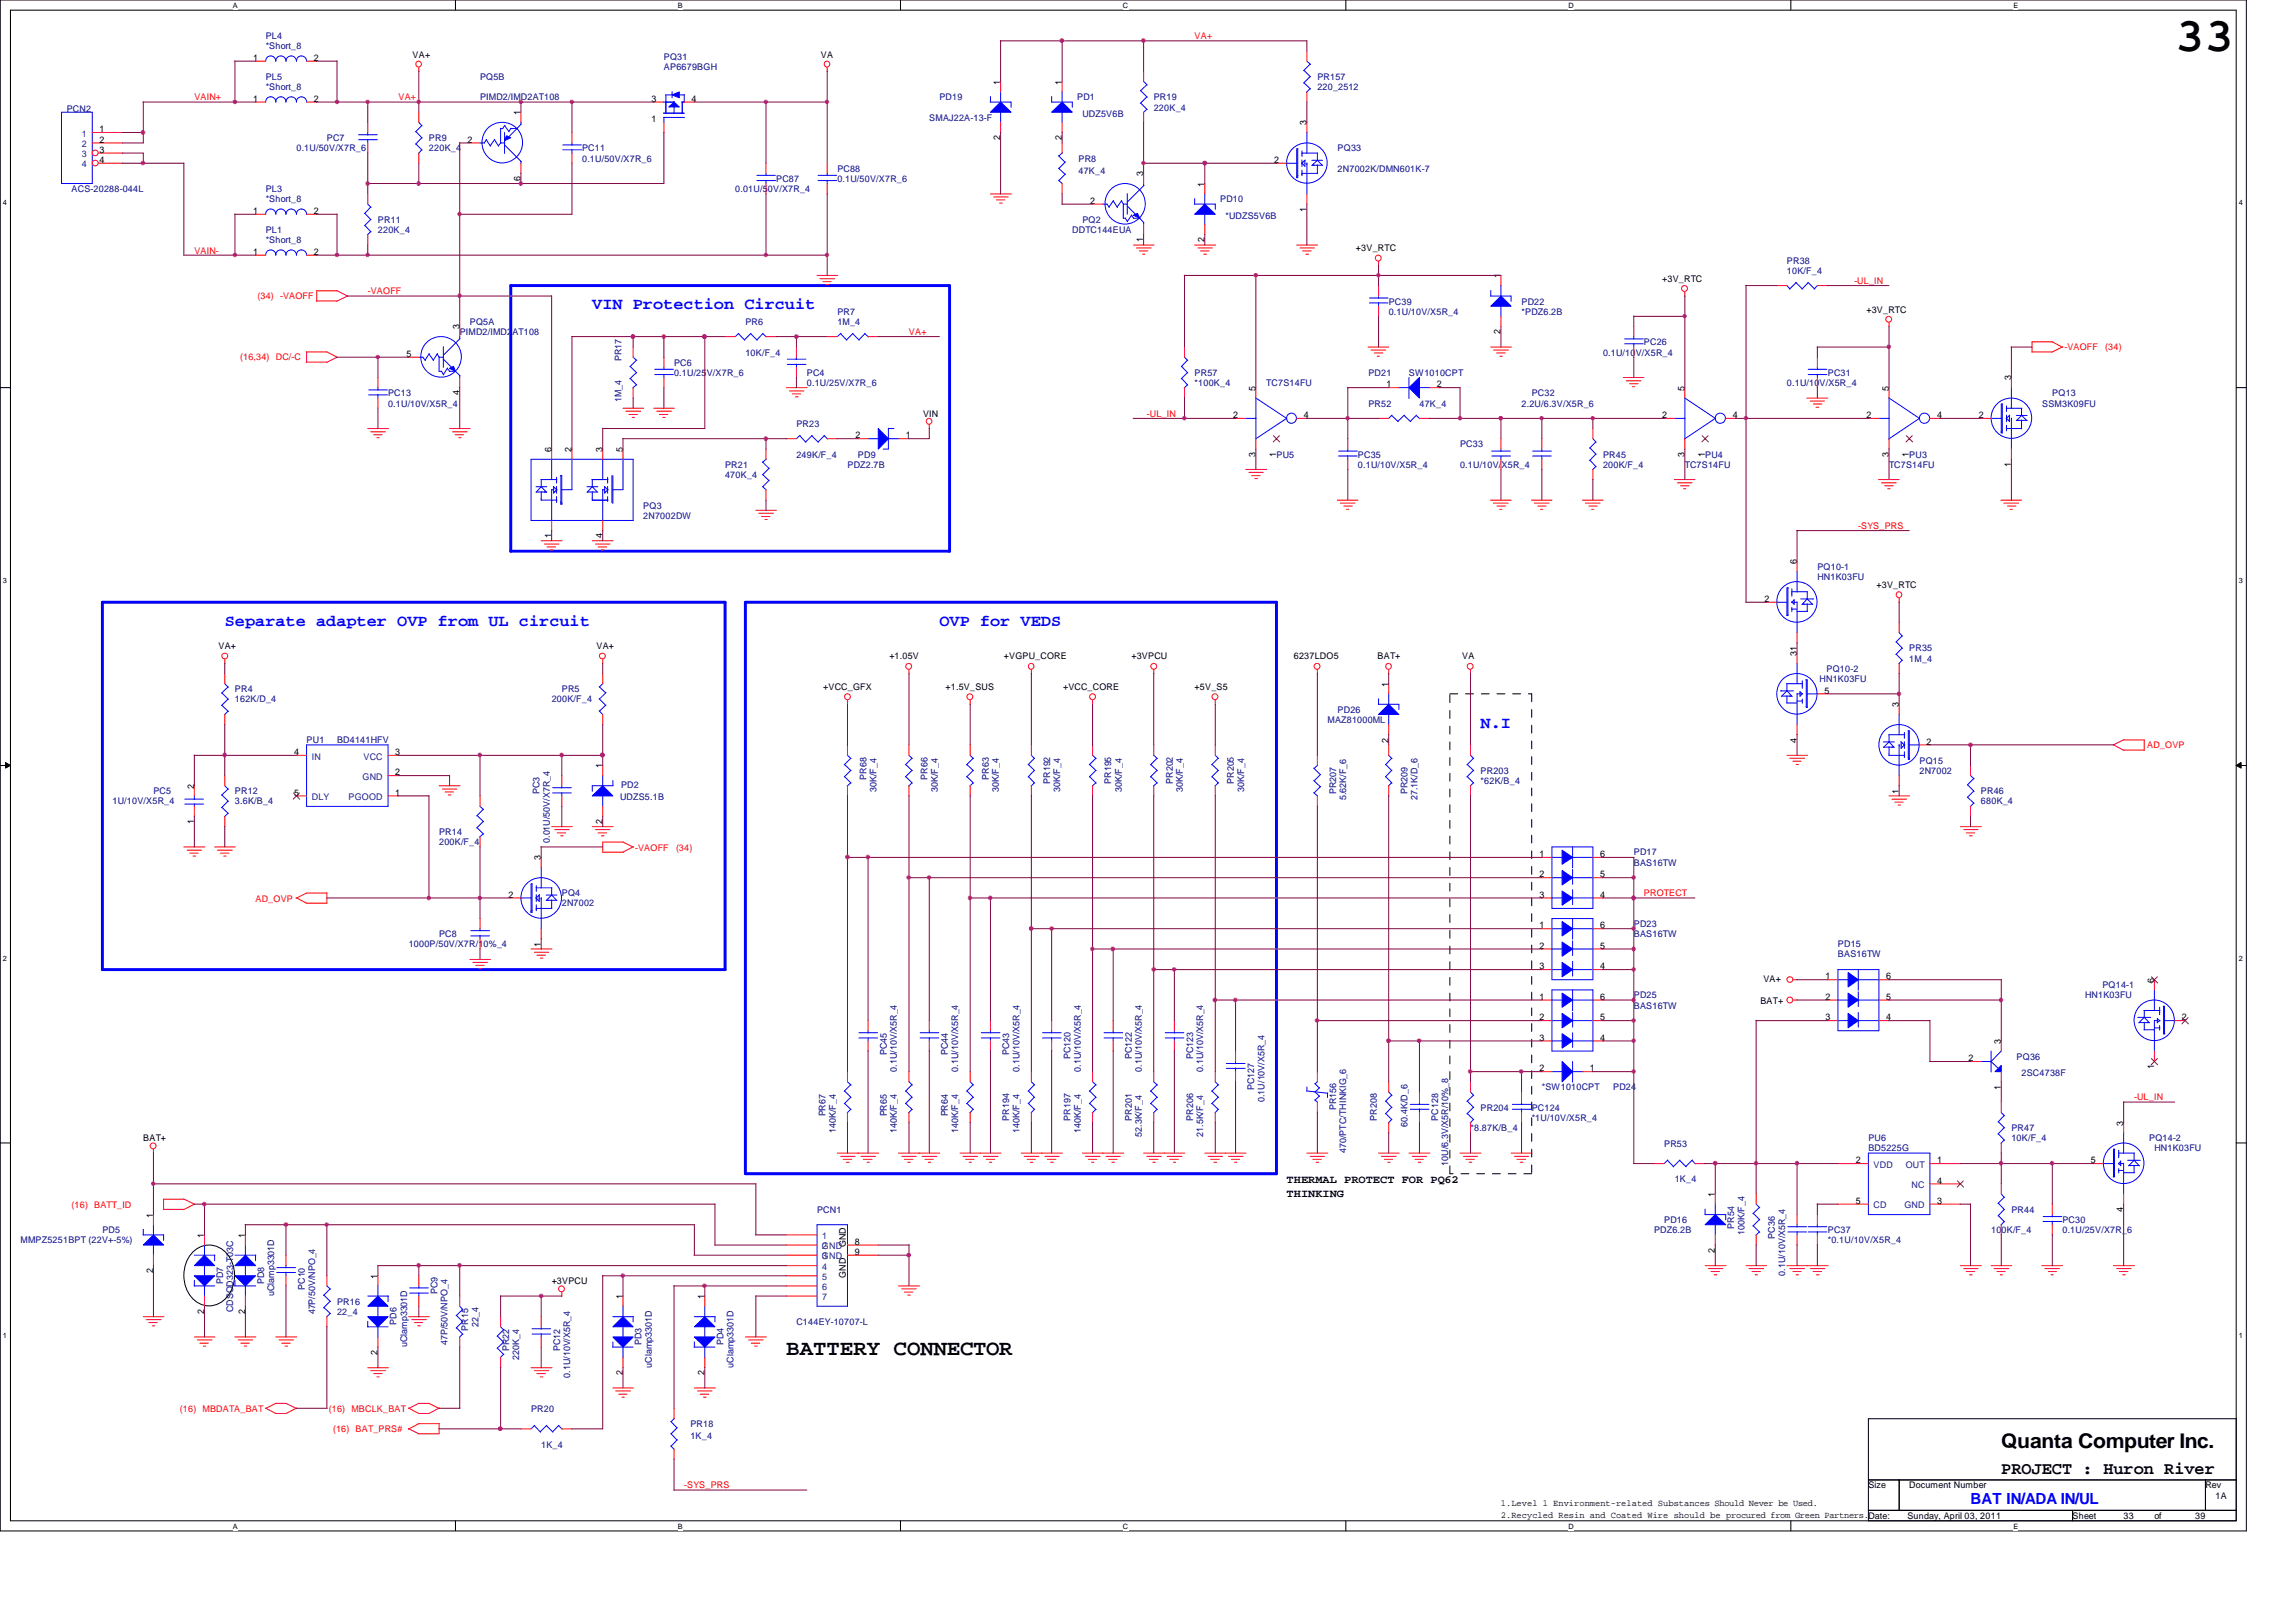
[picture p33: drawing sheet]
<svg xmlns="http://www.w3.org/2000/svg" width="297mm" height="210mm" viewBox="0 0 297 210" stroke-linecap="round" stroke-linejoin="round" font-family="sans-serif">
<defs><g id="words">
<text font-size="6.3" x="281.3" y="6.6">33</text>
<text font-size="2.8" x="101.7" y="175.3">BATTERY CONNECTOR</text>
<text font-size="2.6" x="258.9" y="187.3">Quanta Computer Inc.</text>
<text font-size="2.2" x="258.9" y="190.7">PROJECT : Huron River</text>
<g font-size="2.1" fill="#00f">
<text x="76.6" y="40">VIN Protection Circuit</text>
<text x="29.1" y="81">Separate adapter OVP from UL circuit</text>
<text x="121.5" y="81">OVP for VEDS</text>
<text x="191.6" y="94.2">N.I</text>
</g>
<text font-size="2" fill="#00f" x="254.9" y="194.7">BAT IN/ADA IN/UL</text>
<g font-size="1.4">
<text x="166.5" y="153">THERMAL PROTECT FOR PQ62</text>
<text x="166.5" y="154.9">THINKING</text>
</g>
<g font-size="1.2" fill="#000080">
<text x="34.4" y="5">PL4</text>
<text x="34.4" y="10.3">PL5</text>
<text x="34.4" y="11.6">*Short_8</text>
<text x="34.4" y="6.4">*Short_8</text>
<text x="62.1" y="10.3">PQ5B</text>
<text x="85.9" y="7.7">PQ31</text>
<text x="85.9" y="9">AP6679BGH</text>
<text x="170.4" y="10.3">PR157</text>
<text x="170.4" y="11.6">220_2512</text>
<text x="8.6" y="14.4">PCN2</text>
<text x="62.1" y="13">PIMD2/IMD2AT108</text>
<text x="120.2" y="15.6">SMAJ22A-13-F</text>
<text x="121.5" y="13">PD19</text>
<text x="139.4" y="13">PD1</text>
<text x="140" y="15.1">UDZ5V6B</text>
<text x="149.3" y="13">PR19</text>
<text x="149.3" y="14.3">220K_4</text>
<text x="38.4" y="19.6">0.1U/50V/X7R_6</text>
<text x="42.3" y="18.2">PC7</text>
<text x="55.5" y="18.2">PR9</text>
<text x="55.5" y="19.6">220K_4</text>
<text x="75.3" y="19.6">PC11</text>
<text x="75.3" y="20.9">0.1U/50V/X7R_6</text>
<text x="100.4" y="23.5">PC87</text>
<text x="108.3" y="22.2">PC88</text>
<text x="108.3" y="23.5">0.1U/50V/X7R_6</text>
<text x="139.5" y="20.9">PR8</text>
<text x="139.5" y="22.5">47K_4</text>
<text x="173.1" y="19.6">PQ33</text>
<text x="173.1" y="22.2">2N7002K/DMN601K-7</text>
<text x="9.3" y="24.8">ACS-20288-044L</text>
<text x="34.4" y="24.8">PL3</text>
<text x="34.4" y="26.2">*Short_8</text>
<text x="48.9" y="28.8">PR11</text>
<text x="95.1" y="24.8">0.01U/50V/X7R_4</text>
<text x="140" y="28.8">PQ2</text>
<text x="157.9" y="26.2">PD10</text>
<text x="158.5" y="28.3">*UDZS5V6B</text>
<text x="34.4" y="30.1">PL1</text>
<text x="34.4" y="31.5">*Short_8</text>
<text x="48.9" y="30.1">220K_4</text>
<text x="138.7" y="30.1">DDTC144EUA</text>
<text x="231.2" y="34.1">PR38</text>
<text x="231.2" y="35.4">10K/F_4</text>
<text x="108.3" y="40.7">PR7</text>
<text x="179.7" y="39.4">PC39</text>
<text x="179.7" y="40.7">0.1U/10V/X5R_4</text>
<text x="196.8" y="39.4">PD22</text>
<text x="196.8" y="40.7">*PDZ6.2B</text>
<text x="59.5" y="43.3">PIMD2/IMD2AT108</text>
<text x="60.8" y="42">PQ5A</text>
<text x="80.4" y="46.7" transform="rotate(-90 80.4 46.7)">PR17</text>
<text x="87.2" y="47.3">PC6</text>
<text x="96.4" y="42">PR6</text>
<text x="96.4" y="46">10K/F_4</text>
<text x="108.3" y="42">1M_4</text>
<text x="207.4" y="46">0.1U/10V/X5R_4</text>
<text x="212.7" y="44.7">PC26</text>
<text x="50.2" y="51.3">PC13</text>
<text x="50.2" y="52.6">0.1U/10V/X5R_4</text>
<text x="80.4" y="52" transform="rotate(-90 80.4 52)">1M_4</text>
<text x="87.2" y="48.6">0.1U/25V/X7R_6</text>
<text x="104.4" y="48.6">PC4</text>
<text x="104.4" y="50">0.1U/25V/X7R_6</text>
<text x="154.6" y="48.6">PR57</text>
<text x="154.6" y="50">*100K_4</text>
<text x="163.8" y="50">TC7S14FU</text>
<text x="177" y="48.6">PD21</text>
<text x="177" y="52.6">PR52</text>
<text x="182.3" y="48.6">SW1010CPT</text>
<text x="183.6" y="52.6">47K_4</text>
<text x="196.8" y="52.6">2.2U/6.3V/X5R_6</text>
<text x="198.2" y="51.3">PC32</text>
<text x="231.2" y="50">0.1U/10V/X5R_4</text>
<text x="236.5" y="48.6">PC31</text>
<text x="264.2" y="52.6">SSM3K09FU</text>
<text x="265.5" y="51.3">PQ13</text>
<text x="103" y="55.2">PR23</text>
<text x="103" y="59.2">249K/F_4</text>
<text x="111" y="59.2">PD9</text>
<text x="165.1" y="59.2">PU5</text>
<text x="175.7" y="59.2">PC35</text>
<text x="188.9" y="57.9">PC33</text>
<text x="207.4" y="59.2">PR45</text>
<text x="220.6" y="59.2">PU4</text>
<text x="247" y="59.2">PU3</text>
<text x="83.2" y="65.8">PQ3</text>
<text x="93.8" y="60.5">PR21</text>
<text x="93.8" y="61.8">470K_4</text>
<text x="109.6" y="60.5">PDZ2.7B</text>
<text x="175.7" y="60.5">0.1U/10V/X5R_4</text>
<text x="188.9" y="60.5">0.1U/10V/X5R_4</text>
<text x="207.4" y="60.5">200K/F_4</text>
<text x="218" y="60.5">TC7S14FU</text>
<text x="244.4" y="60.5">TC7S14FU</text>
<text x="83.2" y="67.1">2N7002DW</text>
<text x="235.1" y="73.7">PQ10-1</text>
<text x="235.1" y="75.1">HN1K03FU</text>
<text x="30.4" y="89.6">PR4</text>
<text x="72.7" y="89.6">PR5</text>
<text x="235.4" y="88.3">HN1K03FU</text>
<text x="236.3" y="87">PQ10-2</text>
<text x="247" y="84.3">PR35</text>
<text x="247" y="85.6">1M_4</text>
<text x="30.4" y="90.9">162K/D_4</text>
<text x="71.4" y="90.9">200K/F_4</text>
<text x="171.7" y="93.6">MAZ81000ML</text>
<text x="173.1" y="92.2">PD26</text>
<text x="39.7" y="96.2">PU1</text>
<text x="43.6" y="96.2">BD4141HFV</text>
<text x="80.3" y="102">PD2</text>
<text x="112.1" y="100.9" transform="rotate(-90 112.1 100.9)">PR68</text>
<text x="120" y="100.9" transform="rotate(-90 120 100.9)">PR66</text>
<text x="127.9" y="100.9" transform="rotate(-90 127.9 100.9)">PR63</text>
<text x="135.8" y="101.4" transform="rotate(-90 135.8 101.4)">PR192</text>
<text x="143.8" y="101.4" transform="rotate(-90 143.8 101.4)">PR195</text>
<text x="151.7" y="101.4" transform="rotate(-90 151.7 101.4)">PR202</text>
<text x="159.6" y="101.4" transform="rotate(-90 159.6 101.4)">PR205</text>
<text x="191.6" y="100.2">PR203</text>
<text x="191.6" y="101.5">*62K/B_4</text>
<text x="248.3" y="98.8">PQ15</text>
<text x="248.3" y="100.2">2N7002</text>
<text x="14.6" y="104.1">1U/10V/X5R_4</text>
<text x="19.9" y="102.8">PC5</text>
<text x="30.4" y="102.8">PR12</text>
<text x="30.4" y="104.1">3.6K/B_4</text>
<text x="69.8" y="102.7" transform="rotate(-90 69.8 102.7)">PC3</text>
<text x="80.2" y="103.6">UDZS5.1B</text>
<text x="113.4" y="102.5" transform="rotate(-90 113.4 102.5)">30K/F_4</text>
<text x="121.3" y="102.5" transform="rotate(-90 121.3 102.5)">30K/F_4</text>
<text x="129.2" y="102.5" transform="rotate(-90 129.2 102.5)">30K/F_4</text>
<text x="137.2" y="102.5" transform="rotate(-90 137.2 102.5)">30K/F_4</text>
<text x="145.1" y="102.5" transform="rotate(-90 145.1 102.5)">30K/F_4</text>
<text x="153" y="102.5" transform="rotate(-90 153 102.5)">30K/F_4</text>
<text x="160.9" y="102.5" transform="rotate(-90 160.9 102.5)">30K/F_4</text>
<text x="172.8" y="102.7" transform="rotate(-90 172.8 102.7)">PR207</text>
<text x="174.2" y="103.5" transform="rotate(-90 174.2 103.5)">5.62K/F_6</text>
<text x="182.1" y="102.7" transform="rotate(-90 182.1 102.7)">PR209</text>
<text x="183.4" y="103.5" transform="rotate(-90 183.4 103.5)">27.1K/D_6</text>
<text x="256.3" y="102.8">PR46</text>
<text x="256.3" y="104.1">680K_4</text>
<text x="56.8" y="108.1">PR14</text>
<text x="56.8" y="109.4">200K/F_4</text>
<text x="71.1" y="109.1" transform="rotate(-90 71.1 109.1)">0.01U/50V/X7R_4</text>
<text x="211.4" y="110.7">PD17</text>
<text x="211.4" y="112.1">BAS16TW</text>
<text x="72.7" y="116">PQ4</text>
<text x="72.7" y="117.3">2N7002</text>
<text x="211.4" y="120">PD23</text>
<text x="52.9" y="122.6">1000P/50V/X7R/10%_4</text>
<text x="56.8" y="121.3">PC8</text>
<text x="211.4" y="121.3">BAS16TW</text>
<text x="237.8" y="122.6">PD15</text>
<text x="237.8" y="123.9">BAS16TW</text>
<text x="211.4" y="129.2">PD25</text>
<text x="211.4" y="130.5">BAS16TW</text>
<text x="269.7" y="129.2">HN1K03FU</text>
<text x="272" y="127.9">PQ14-1</text>
<text x="114.7" y="136.6" transform="rotate(-90 114.7 136.6)">PC45</text>
<text x="122.6" y="136.6" transform="rotate(-90 122.6 136.6)">PC44</text>
<text x="130.6" y="136.6" transform="rotate(-90 130.6 136.6)">PC43</text>
<text x="138.5" y="137.1" transform="rotate(-90 138.5 137.1)">PC120</text>
<text x="146.4" y="137.1" transform="rotate(-90 146.4 137.1)">PC122</text>
<text x="154.3" y="137.1" transform="rotate(-90 154.3 137.1)">PC123</text>
<text x="260.9" y="137.1">PQ36</text>
<text x="116" y="138.7" transform="rotate(-90 116 138.7)">0.1U/10V/X5R_4</text>
<text x="123.9" y="138.7" transform="rotate(-90 123.9 138.7)">0.1U/10V/X5R_4</text>
<text x="131.9" y="138.7" transform="rotate(-90 131.9 138.7)">0.1U/10V/X5R_4</text>
<text x="139.8" y="138.7" transform="rotate(-90 139.8 138.7)">0.1U/10V/X5R_4</text>
<text x="147.7" y="138.7" transform="rotate(-90 147.7 138.7)">0.1U/10V/X5R_4</text>
<text x="155.7" y="138.7" transform="rotate(-90 155.7 138.7)">0.1U/10V/X5R_4</text>
<text x="162.3" y="141.1" transform="rotate(-90 162.3 141.1)">PC127</text>
<text x="163.6" y="142.6" transform="rotate(-90 163.6 142.6)">0.1U/10V/X5R_4</text>
<text x="172.8" y="143.7" transform="rotate(-90 172.8 143.7)">PR156</text>
<text x="191.6" y="143.7">PR204</text>
<text x="198.2" y="143.7">PC124</text>
<text x="199.5" y="141.1">*SW1010CPT</text>
<text x="208.7" y="141.1">PD24</text>
<text x="261.5" y="139.2">2SC4738F</text>
<text x="106.8" y="144.5" transform="rotate(-90 106.8 144.5)">PR67</text>
<text x="108.1" y="146.6" transform="rotate(-90 108.1 146.6)">140K/F_4</text>
<text x="114.7" y="144.5" transform="rotate(-90 114.7 144.5)">PR65</text>
<text x="116" y="146.6" transform="rotate(-90 116 146.6)">140K/F_4</text>
<text x="122.6" y="144.5" transform="rotate(-90 122.6 144.5)">PR64</text>
<text x="123.9" y="146.6" transform="rotate(-90 123.9 146.6)">140K/F_4</text>
<text x="130.6" y="145" transform="rotate(-90 130.6 145)">PR194</text>
<text x="131.9" y="146.6" transform="rotate(-90 131.9 146.6)">140K/F_4</text>
<text x="138.5" y="145" transform="rotate(-90 138.5 145)">PR197</text>
<text x="139.8" y="146.6" transform="rotate(-90 139.8 146.6)">140K/F_4</text>
<text x="146.4" y="145" transform="rotate(-90 146.4 145)">PR201</text>
<text x="147.7" y="147.1" transform="rotate(-90 147.7 147.1)">52.3K/F_4</text>
<text x="154.3" y="145" transform="rotate(-90 154.3 145)">PR206</text>
<text x="155.7" y="147.1" transform="rotate(-90 155.7 147.1)">21.5K/F_4</text>
<text x="174.2" y="149.2" transform="rotate(-90 174.2 149.2)">470/PTC/THINKIG_6</text>
<text x="178.1" y="145" transform="rotate(-90 178.1 145)">PR208</text>
<text x="182.1" y="145.8" transform="rotate(-90 182.1 145.8)">60.4K/D_6</text>
<text x="186.1" y="145" transform="rotate(-90 186.1 145)">PC128</text>
<text x="190.2" y="146.4">*8.87K/B_4</text>
<text x="198.2" y="145.1">*1U/10V/X5R_4</text>
<text x="215.3" y="148.4">PR53</text>
<text x="241.7" y="147.7">PU6</text>
<text x="241.7" y="149">BD5225G</text>
<text x="260.2" y="146.4">PR47</text>
<text x="260.2" y="147.7">10K/F_4</text>
<text x="278" y="147.7">PQ14-2</text>
<text x="278.7" y="149">HN1K03FU</text>
<text x="187.4" y="150.8" transform="rotate(-90 187.4 150.8)">10U/6.3V/X5R/10%_8</text>
<text x="216.7" y="153">1K_4</text>
<text x="2.7" y="160.9">MMPZ5251BPT (22V+-5%)</text>
<text x="13.2" y="159.6">PD5</text>
<text x="105.7" y="156.9">PCN1</text>
<text x="214" y="159.6">PDZ6.2B</text>
<text x="215.3" y="158.3">PD16</text>
<text x="224.4" y="159" transform="rotate(-90 224.4 159)">PR54</text>
<text x="225.7" y="159.8" transform="rotate(-90 225.7 159.8)">100K/F_4</text>
<text x="229.6" y="160.3" transform="rotate(-90 229.6 160.3)">PC36</text>
<text x="236.5" y="159.6">PC37</text>
<text x="236.5" y="160.9">*0.1U/10V/X5R_4</text>
<text x="257.6" y="159.6">100K/F_4</text>
<text x="260.2" y="156.9">PR44</text>
<text x="266.8" y="158.3">PC30</text>
<text x="266.8" y="159.6">0.1U/25V/X7R_6</text>
<text x="28.9" y="166.2" transform="rotate(-90 28.9 166.2)">PD7</text>
<text x="34.2" y="166.2" transform="rotate(-90 34.2 166.2)">PD8</text>
<text x="35.5" y="167.7" transform="rotate(-90 35.5 167.7)">uClamp3301D</text>
<text x="39.5" y="166.9" transform="rotate(-90 39.5 166.9)">PC10</text>
<text x="56.6" y="167.5" transform="rotate(-90 56.6 167.5)">PC9</text>
<text x="231" y="165.1" transform="rotate(-90 231 165.1)">0.1U/10V/X5R_4</text>
<text x="30.2" y="169.8" transform="rotate(-90 30.2 169.8)">CDSOD323-T03C</text>
<text x="40.8" y="170.1" transform="rotate(-90 40.8 170.1)">47P/50V/NPO_4</text>
<text x="43.6" y="168.8">PR16</text>
<text x="43.6" y="170.1">22_4</text>
<text x="51.3" y="171.4" transform="rotate(-90 51.3 171.4)">PD6</text>
<text x="60.6" y="172.2" transform="rotate(-90 60.6 172.2)">PR15</text>
<text x="61.9" y="171.7" transform="rotate(-90 61.9 171.7)">22_4</text>
<text x="103" y="171.5">C144EY-10707-L</text>
<text x="52.7" y="174.3" transform="rotate(-90 52.7 174.3)">uClamp3301D</text>
<text x="57.9" y="174.1" transform="rotate(-90 57.9 174.1)">47P/50V/NPO_4</text>
<text x="65.9" y="174.9" transform="rotate(-90 65.9 174.9)">PR22</text>
<text x="67.2" y="175.9" transform="rotate(-90 67.2 175.9)">220K_4</text>
<text x="72.5" y="174.9" transform="rotate(-90 72.5 174.9)">PC12</text>
<text x="73.8" y="178.3" transform="rotate(-90 73.8 178.3)">0.1U/10V/X5R_4</text>
<text x="83" y="174.1" transform="rotate(-90 83 174.1)">PD3</text>
<text x="84.3" y="177" transform="rotate(-90 84.3 177)">uClamp3301D</text>
<text x="93.6" y="174.1" transform="rotate(-90 93.6 174.1)">PD4</text>
<text x="94.9" y="177" transform="rotate(-90 94.9 177)">uClamp3301D</text>
<text x="68.7" y="182.7">PR20</text>
<text x="89.3" y="184.7">PR18</text>
<text x="70" y="187.3">1K_4</text>
<text x="89.3" y="186.3">1K_4</text>
</g>
<g font-size="1.2" fill="#f00">
<text x="154.6" y="5">VA+</text>
<text x="25.1" y="13">VAIN+</text>
<text x="51.6" y="13">VA+</text>
<text x="25.1" y="32.8">VAIN-</text>
<text x="33.3" y="38.7">(34) -VAOFF</text>
<text x="47.6" y="38.1">-VAOFF</text>
<text x="239.9" y="36.7">-UL_IN</text>
<text x="31.1" y="46.7">(16,34) DC/-C</text>
<text x="117.6" y="43.3">VA+</text>
<text x="267.1" y="45.3">-VAOFF</text>
<text x="272.4" y="45.3">(34)</text>
<text x="148.4" y="53.9">-UL_IN</text>
<text x="240.4" y="68.5">-SYS_PRS</text>
<text x="277.8" y="96.9">AD_OVP</text>
<text x="82.2" y="110.1">-VAOFF</text>
<text x="87.5" y="110.1">(34)</text>
<text x="33.1" y="116.7">AD_OVP</text>
<text x="212.7" y="116">PROTECT</text>
<text x="276.1" y="142.4">-UL_IN</text>
<text x="9.3" y="156.3">(16) BATT_ID</text>
<text x="23.3" y="182.7">(16) MBDATA_BAT</text>
<text x="42.5" y="182.7">(16) MBCLK_BAT</text>
<text x="43.1" y="185.3">(16) BAT_PRS#</text>
<text x="88.5" y="192.6">-SYS_PRS</text>
</g>
<g font-size="1.2">
<text x="32.8" y="7.9">1</text>
<text x="40.6" y="7.9">2</text>
<text x="53.4" y="7.5">VA+</text>
<text x="106.2" y="7.5">VA</text>
<text x="129.4" y="11" transform="rotate(-90 129.4 11)">1</text>
<text x="137.4" y="11" transform="rotate(-90 137.4 11)">1</text>
<text x="12.9" y="17.1">1</text>
<text x="32.8" y="13.2">1</text>
<text x="40.6" y="13.2">2</text>
<text x="67.3" y="14.9" transform="rotate(-90 67.3 14.9)">1</text>
<text x="84.3" y="15.8">1</text>
<text x="84.3" y="13.2">3</text>
<text x="89.4" y="13.2">4</text>
<text x="169" y="16.2" transform="rotate(-90 169 16.2)">3</text>
<text x="12.9" y="18.5">2</text>
<text x="12.9" y="19.8">3</text>
<text x="12.9" y="21.1">4</text>
<text x="60.5" y="18.5">2</text>
<text x="67.3" y="23.5" transform="rotate(-90 67.3 23.5)">6</text>
<text x="129.4" y="18.2" transform="rotate(-90 129.4 18.2)">2</text>
<text x="137.4" y="18.2" transform="rotate(-90 137.4 18.2)">2</text>
<text x="147.9" y="22.8" transform="rotate(-90 147.9 22.8)">3</text>
<text x="164.8" y="21.1">2</text>
<text x="32.8" y="27.7">1</text>
<text x="40.6" y="27.7">2</text>
<text x="141.1" y="26.4">2</text>
<text x="155.8" y="24.2" transform="rotate(-90 155.8 24.2)">1</text>
<text x="169" y="27.4" transform="rotate(-90 169 27.4)">1</text>
<text x="32.8" y="33">1</text>
<text x="40.6" y="33">2</text>
<text x="147.9" y="31.4" transform="rotate(-90 147.9 31.4)">1</text>
<text x="155.8" y="31.4" transform="rotate(-90 155.8 31.4)">2</text>
<text x="175.4" y="32.5">+3V_RTC</text>
<text x="194.1" y="36" transform="rotate(-90 194.1 36)">1</text>
<text x="215.1" y="36.5">+3V_RTC</text>
<text x="241.5" y="40.5">+3V_RTC</text>
<text x="52.6" y="46.2">5</text>
<text x="59.4" y="42.6" transform="rotate(-90 59.4 42.6)">3</text>
<text x="194.1" y="43.3" transform="rotate(-90 194.1 43.3)">2</text>
<text x="59.4" y="51.2" transform="rotate(-90 59.4 51.2)">4</text>
<text x="119.4" y="53.9">VIN</text>
<text x="162.4" y="50.6" transform="rotate(-90 162.4 50.6)">5</text>
<text x="179.4" y="50.1">1</text>
<text x="185.9" y="50.1">2</text>
<text x="217.9" y="50.6" transform="rotate(-90 217.9 50.6)">5</text>
<text x="244.3" y="50.6" transform="rotate(-90 244.3 50.6)">5</text>
<text x="260.2" y="49.2" transform="rotate(-90 260.2 49.2)">3</text>
<text x="71.3" y="58.5" transform="rotate(-90 71.3 58.5)">6</text>
<text x="74" y="58.5" transform="rotate(-90 74 58.5)">2</text>
<text x="77.9" y="58.5" transform="rotate(-90 77.9 58.5)">3</text>
<text x="80.6" y="58.5" transform="rotate(-90 80.6 58.5)">5</text>
<text x="110.7" y="56.7">2</text>
<text x="117.2" y="56.7">1</text>
<text x="159.6" y="54.1">2</text>
<text x="162.4" y="59.1" transform="rotate(-90 162.4 59.1)">3</text>
<text x="165.1" y="59.1" transform="rotate(-90 165.1 59.1)">1</text>
<text x="168.7" y="54.1">4</text>
<text x="215.1" y="54.1">2</text>
<text x="217.9" y="59.1" transform="rotate(-90 217.9 59.1)">3</text>
<text x="220.6" y="59.1" transform="rotate(-90 220.6 59.1)">1</text>
<text x="224.2" y="54.1">4</text>
<text x="241.5" y="54.1">2</text>
<text x="244.3" y="59.1" transform="rotate(-90 244.3 59.1)">3</text>
<text x="247" y="59.1" transform="rotate(-90 247 59.1)">1</text>
<text x="250.6" y="54.1">4</text>
<text x="256" y="54.1">2</text>
<text x="260.2" y="60.5" transform="rotate(-90 260.2 60.5)">1</text>
<text x="71.3" y="69.7" transform="rotate(-90 71.3 69.7)">1</text>
<text x="77.9" y="69.7" transform="rotate(-90 77.9 69.7)">4</text>
<text x="228.3" y="77.9">2</text>
<text x="232.4" y="73" transform="rotate(-90 232.4 73)">6</text>
<text x="242.8" y="76.1">+3V_RTC</text>
<text x="28.3" y="84">VA+</text>
<text x="77.2" y="84">VA+</text>
<text x="106.5" y="89.3">+VCC_GFX</text>
<text x="115.1" y="85.3">+1.05V</text>
<text x="122.3" y="89.3">+1.5V_SUS</text>
<text x="129.9" y="85.3">+VGPU_CORE</text>
<text x="137.5" y="89.3">+VCC_CORE</text>
<text x="146.4" y="85.3">+3VPCU</text>
<text x="154.6" y="89.3">+5V_S5</text>
<text x="167.4" y="85.3">6237LDO5</text>
<text x="178.2" y="85.3">BAT+</text>
<text x="179.6" y="88.9" transform="rotate(-90 179.6 88.9)">1</text>
<text x="189.2" y="85.3">VA</text>
<text x="232.4" y="84.9" transform="rotate(-90 232.4 84.9)">31</text>
<text x="236" y="89.7">5</text>
<text x="245.7" y="91.5" transform="rotate(-90 245.7 91.5)">3</text>
<text x="38.1" y="97.7">4</text>
<text x="51.1" y="97.7">3</text>
<text x="51.1" y="100.3">2</text>
<text x="77.9" y="99.4" transform="rotate(-90 77.9 99.4)">1</text>
<text x="179.6" y="96.1" transform="rotate(-90 179.6 96.1)">2</text>
<text x="232.4" y="96.1" transform="rotate(-90 232.4 96.1)">4</text>
<text x="249.3" y="96.4">2</text>
<text x="25.1" y="106.7" transform="rotate(-90 25.1 106.7)">1</text>
<text x="25.1" y="102.1" transform="rotate(-90 25.1 102.1)">2</text>
<text x="38.1" y="103">5</text>
<text x="51.1" y="103">1</text>
<text x="77.9" y="106.7" transform="rotate(-90 77.9 106.7)">2</text>
<text x="245.7" y="102.7" transform="rotate(-90 245.7 102.7)">1</text>
<text x="70" y="111.3" transform="rotate(-90 70 111.3)">3</text>
<text x="199.2" y="110.9">1</text>
<text x="199.2" y="113.5">2</text>
<text x="207" y="110.9">6</text>
<text x="207" y="113.5">5</text>
<text x="65.8" y="116.2">2</text>
<text x="199.2" y="116.2">3</text>
<text x="207" y="116.2">4</text>
<text x="70" y="122.5" transform="rotate(-90 70 122.5)">1</text>
<text x="199.2" y="120.1">1</text>
<text x="199.2" y="122.8">2</text>
<text x="199.2" y="125.4">3</text>
<text x="207" y="125.4">4</text>
<text x="207" y="120.1">6</text>
<text x="207" y="122.8">5</text>
<text x="199.2" y="129.4">1</text>
<text x="207" y="129.4">6</text>
<text x="227.8" y="129.9">BAT+</text>
<text x="228.1" y="127.1">VA+</text>
<text x="236.2" y="126.7">1</text>
<text x="236.2" y="129.4">2</text>
<text x="244" y="126.7">6</text>
<text x="244" y="129.4">5</text>
<text x="278.7" y="127.2" transform="rotate(-90 278.7 127.2)">6</text>
<text x="199.2" y="132">2</text>
<text x="199.2" y="134.7">3</text>
<text x="207" y="134.7">4</text>
<text x="207" y="132">5</text>
<text x="236.2" y="132">3</text>
<text x="244" y="132">4</text>
<text x="254.7" y="137.3">2</text>
<text x="258.9" y="135.1" transform="rotate(-90 258.9 135.1)">3</text>
<text x="282.3" y="132">2</text>
<text x="199.2" y="138.6">2</text>
<text x="205.7" y="138.6">1</text>
<text x="258.9" y="141" transform="rotate(-90 258.9 141)">1</text>
<text x="278.7" y="138.3" transform="rotate(-90 278.7 138.3)">1</text>
<text x="18.5" y="147.7">BAT+</text>
<text x="274.7" y="145.7" transform="rotate(-90 274.7 145.7)">3</text>
<text x="221.9" y="154.9" transform="rotate(-90 221.9 154.9)">1</text>
<text x="240.1" y="150.5">2</text>
<text x="240.1" y="155.8">5</text>
<text x="250.6" y="150.5">1</text>
<text x="250.6" y="155.8">3</text>
<text x="250.6" y="153.2">4</text>
<text x="270.5" y="150.5">5</text>
<text x="19.8" y="157.6" transform="rotate(-90 19.8 157.6)">1</text>
<text x="26.4" y="160.2" transform="rotate(-90 26.4 160.2)">1</text>
<text x="31.7" y="160.2" transform="rotate(-90 31.7 160.2)">1</text>
<text x="109.4" y="161.4" transform="rotate(-90 109.4 161.4)">GND</text>
<text x="110.6" y="161.1">8</text>
<text x="274.7" y="156.8" transform="rotate(-90 274.7 156.8)">4</text>
<text x="19.8" y="164.8" transform="rotate(-90 19.8 164.8)">2</text>
<text x="48.8" y="165.5" transform="rotate(-90 48.8 165.5)">1</text>
<text x="71.4" y="166.2">+3VPCU</text>
<text x="109.4" y="165.4" transform="rotate(-90 109.4 165.4)">GND</text>
<text x="110.6" y="162.4">9</text>
<text x="221.9" y="162.1" transform="rotate(-90 221.9 162.1)">2</text>
<text x="26.4" y="170.1" transform="rotate(-90 26.4 170.1)">2</text>
<text x="31.7" y="170.1" transform="rotate(-90 31.7 170.1)">2</text>
<text x="80.6" y="168.1" transform="rotate(-90 80.6 168.1)">1</text>
<text x="91.1" y="168.1" transform="rotate(-90 91.1 168.1)">1</text>
<text x="48.8" y="175.3" transform="rotate(-90 48.8 175.3)">2</text>
<text x="80.6" y="178" transform="rotate(-90 80.6 178)">2</text>
<text x="91.1" y="178" transform="rotate(-90 91.1 178)">2</text>
<text x="194.2" y="194.9">1.Level 1 Environment-related Substances Should Never be Used.</text>
<text x="194.2" y="196.5">2.Recycled Resin and Coated Wire should be procured from Green Partners.Date:</text>
<text x="241.7" y="192.6">Size</text>
<text x="246.8" y="196.6">Sunday, April 03, 2011</text>
<text x="247" y="192.6">Document Number</text>
<text x="268.1" y="196.6">Sheet</text>
<text x="274.7" y="196.6">33</text>
<text x="278.7" y="196.6">of</text>
<text x="284" y="196.6">39</text>
<text x="285.3" y="192.6">Rev</text>
<text x="286.6" y="193.9">1A</text>
</g>
<g font-size="1.2" fill="#004080">
<text x="10.6" y="17.7">1</text>
<text x="10.6" y="19">2</text>
<text x="10.6" y="20.4">3</text>
<text x="10.6" y="21.7">4</text>
<text x="40.3" y="98.3">IN</text>
<text x="46.9" y="100.9">GND</text>
<text x="47" y="98.3">VCC</text>
<text x="40.3" y="103.5">DLY</text>
<text x="45.1" y="103.5">PGOOD</text>
<text x="242.4" y="151.1">VDD</text>
<text x="246.5" y="151.1">OUT</text>
<text x="247.3" y="153.8">NC</text>
<text x="106.3" y="161.7">GND</text>
<text x="106.4" y="161.7">2</text>
<text x="106.4" y="160.4">1</text>
<text x="242.4" y="156.4">CD</text>
<text x="246.4" y="156.4">GND</text>
<text x="106.3" y="163">GND</text>
<text x="106.4" y="167">6</text>
<text x="106.4" y="165.7">5</text>
<text x="106.4" y="164.3">4</text>
<text x="106.4" y="163">3</text>
<text x="106.4" y="168.3">7</text>
</g>
<g font-size=".9">
<text x="30.1" y="1">A</text>
<text x="87.7" y="1">B</text>
<text x="145.3" y="1">C</text>
<text x="202.9" y="1">D</text>
<text x="260.5" y="1">E</text>
<text x=".4" y="26.6">4</text>
<text x="289.6" y="26.6">4</text>
<text x=".4" y="75.4">3</text>
<text x="289.6" y="75.4">3</text>
<text x=".4" y="124.3">2</text>
<text x="289.6" y="124.3">2</text>
<text x=".4" y="173.2">1</text>
<text x="289.6" y="173.2">1</text>
<text x="30.1" y="197.8">A</text>
<text x="87.7" y="197.8">B</text>
<text x="145.3" y="197.8">C</text>
<text x="202.9" y="197.8">D</text>
<text x="260.5" y="197.8">E</text>
</g>
</g></defs>
<path d="M0 0h290.6v198.1h-290.6zM1.4 1.3h287.9v195.5h-287.9z" fill="none" stroke="#000" stroke-width=".13"/>
<g fill="#fff">
<path d="M30.1 .2h.7v1h-.7z"/>
<path d="M30.1 197h.7v1h-.7z"/>
</g>
<path d="M58.9 0v1.3M58.9 196.8v1.3" fill="none" stroke="#000" stroke-width=".13"/>
<g fill="#fff">
<path d="M87.7 .2h.6v1h-.6z"/>
<path d="M87.7 197h.6v1h-.6z"/>
</g>
<path d="M116.5 0v1.3M116.5 196.8v1.3" fill="none" stroke="#000" stroke-width=".13"/>
<g fill="#fff">
<path d="M145.3 .2h.7v1h-.7z"/>
<path d="M145.3 197h.7v1h-.7z"/>
</g>
<path d="M174.1 0v1.3M174.1 196.8v1.3" fill="none" stroke="#000" stroke-width=".13"/>
<g fill="#fff">
<path d="M202.9 .2h.7v1h-.7z"/>
<path d="M202.9 197h.7v1h-.7z"/>
</g>
<path d="M231.7 0v1.3M231.7 196.8v1.3" fill="none" stroke="#000" stroke-width=".13"/>
<g fill="#fff">
<path d="M260.5 .2h.6v1h-.6z"/>
<path d="M260.5 197h.6v1h-.6z"/>
<path d="M.4 25.7h.5v1.1h-.5z"/>
<path d="M289.6 25.7h.5v1.1h-.5z"/>
<path d="M.4 74.6h.5v1h-.5z"/>
<path d="M289.6 74.6h.5v1h-.5z"/>
</g>
<path d="M0 50.2h1.4M289.3 50.2h1.3" fill="none" stroke="#000" stroke-width=".13"/>
<g fill="#fff">
<path d="M.4 123.5h.5v1h-.5z"/>
<path d="M289.6 123.5h.5v1h-.5z"/>
</g>
<path d="M0 99.1h1.4M.7 98.7l.7 .4-.7 .3zM289.3 99.1l.6-.4v.7zM289.3 99.1h1.3" fill="none" stroke="#000" stroke-width=".13"/>
<path d="M.7 98.7l.7 .4-.7 .3zM289.3 99.1l.6-.4v.7z" fill="#000"/>
<g fill="#fff">
<path d="M.4 172.3h.5v1.1h-.5z"/>
<path d="M289.6 172.3h.5v1.1h-.5z"/>
</g>
<path d="M0 147.9h1.4M289.3 147.9h1.3M24.7 162.3a2.98 2.98 0 0 1 5.1 .5 4.3 4.3 0 0 1-1.5 5.9 3.1 3.1 0 0 1-4.3-2.1 4.6 4.6 0 0 1 .7-4.3zM241.7 183.6h47.6v13.2h-47.6zM241.7 191.5h47.6M241.7 195.5h47.6M245.7 191.5v4M268.1 195.5v1.3M285.3 191.5v4" fill="none" stroke="#000" stroke-width=".13"/>
<path d="M187.6 89.8h10.6M198.2 89.8v62.1M187.6 151.9v-62.1M198.2 151.9h-10.6" fill="none" stroke="#000" stroke-width=".13" stroke-dasharray="1 1 1 1 1 1 1 1"/>
<path d="M66.1 37h56.7v34.3h-56.7zM13.2 77.9h80.6v47.6h-80.6zM96.4 77.9h68.7v74h-68.7z" fill="none" stroke="#00f" stroke-width=".38"/>
<g fill="none" stroke="#f00" stroke-width=".13">
<path d="M54.2 8.7v.6M74 17.1v1.4M74 19.8v1.3M107 8.7v.6M40.9 37.6h2.7M40.9 38.9h2.7M41 37.6v1.4M43.6 37.6l1.4 .7-1.4 .7M105.7 35.6h2.7M106.1 36.1h1.9M106.5 36.4h1M106.9 36.8h.3"/>
<path d="M128.1 25.1h2.7M128.6 25.5h1.8M128.9 25.9h1.1M129.3 26.3h.4M146.6 31.7h2.7M147 32.1h1.9M147.4 32.5h1.1M147.8 32.9h.3M154.6 31.7h2.7M155 32.1h1.8M155.3 32.5h1.1M155.7 32.9h.4"/>
<path d="M167.8 31.7h2.7M168.2 32.1h1.8M168.5 32.5h1.1M168.9 32.9h.4M178.3 33.8v.6M218 37.8v.6M39.6 45.6h2.7M39.6 46.9h2.7M39.7 45.6v1.3M42.2 45.5l1.4 .7-1.4 .7M47.6 55.5h2.6M48 55.9h1.9"/>
<path d="M48.3 56.3h1.1M48.8 56.6h.3M58.2 55.5h2.6M58.5 55.9h1.9M58.9 56.3h1.1M59.3 56.6h.3M80.6 52.8h2.7M81 53.2h1.9M81.4 53.6h1.1M81.8 54h.3M81.9 44.9v1.3M81.9 50.2v1.3"/>
<path d="M84.6 52.8h2.6M85 53.2h1.9M85.3 53.6h1.1M85.8 54h.3M85.9 46.2v1.3M85.9 48.9v1.3M101.7 50.2h2.7M102.1 50.6h1.9M102.5 51h1.1M102.9 51.4h.3M120.2 54.9v.6M177 44.9h2.7"/>
<path d="M177.4 45.3h1.9M177.8 45.7h1.1M178.2 46.1h.3M192.9 44.9h2.6M193.2 45.3h2M193.6 45.7h1.1M194.1 46.1h.2M199.5 56.8v1.3M199.5 59.4v1.3M210 48.9h2.7M210.4 49.3h1.9M210.8 49.7h1.1"/>
<path d="M211.2 50h.3M233.8 51.5h2.7M234.2 51.9h1.8M234.6 52.3h1.1M234.9 52.7h.4M244.4 41.7v.6M262.9 45.6h2.7M265.5 44.2l1.4 .8M265.6 44.2h-2.7v1.4M266.9 44.9l-1.4 .7M70 70h2.7M70.4 70.4h1.9"/>
<path d="M70.8 70.8h1.1M71.2 71.2h.3M76.6 70h2.7M77 70.4h1.9M77.4 70.8h1.1M77.8 71.2h.3M97.8 66h2.7M98.2 66.4h1.9M98.5 66.8h1.1M99 67.2h.3M161.2 60.7h2.7M161.6 61.1h1.8"/>
<path d="M161.9 61.6h1.1M162.3 61.9h.4M173 64.7h2.7M173.4 65.1h1.9M173.9 65.5h1.1M174.2 65.9h.3M192.8 64.7h2.7M193.2 65.1h1.9M193.7 65.5h1.1M194 65.9h.3M198.1 64.7h2.7M198.5 65.1h1.9"/>
<path d="M199 65.5h1M199.3 65.9h.3M204.7 64.7h2.7M205.1 65.1h1.9M205.6 65.5h1M205.9 65.9h.3M216.6 62.1h2.7M217 62.5h1.9M217.4 62.9h1.1M217.8 63.2h.3M243 62.1h2.7M243.4 62.5h1.9"/>
<path d="M243.8 62.9h1.1M244.2 63.2h.3M245.7 77.4v.6M258.9 64.7h2.6M259.2 65.1h2M259.7 65.5h1.1M260.1 65.9h.2M29.1 85.3v.6M78 85.3v.6M78 87.2v1.3M78 92.5v1.3M109.6 90.6v.6"/>
<path d="M117.6 86.7v.5M125.5 90.6v.6M133.4 86.7v.5M141.3 90.6v.6M149.3 86.7v.5M157.2 90.6v.6M170.4 86.7v.5M179.7 86.7v.5M190.2 86.7v.5M231.2 97.7h2.6M231.6 98.1h1.9M231.9 98.5h1.1"/>
<path d="M232.4 98.9h.3M274.7 95.8h2.7M274.7 97.1h2.7M274.8 95.7l-1.4 .7 1.4 .7M277.4 95.8v1.3M23.8 109.6h2.7M24.2 110h1.9M24.6 110.4h1.1M25 110.8h.3M27.8 109.6h2.6M28.1 110h2M28.5 110.4h1.1"/>
<path d="M29 110.8h.2M38.3 116.2l1.4 .7M39.6 115.6h2.7M39.7 115.6l-1.4 .6M42.3 115.5v1.4h-2.7M56.8 101.7h2.7M57.2 102.1h1.9M57.6 102.5h1.1M58 102.9h.3M71.4 107h2.6M71.8 107.4h1.9M72.1 107.8h1.1"/>
<path d="M72.6 108.2h.3M76.6 107h2.7M77 107.4h1.9M77.4 107.8h1.1M77.8 108.2h.3M78 110.3h2.6M80.6 109l1.4 .6M80.6 109h-2.6v1.3M82 109.6l-1.4 .7M244.4 103h2.7M244.8 103.4h1.9M245.1 103.8h1.1"/>
<path d="M245.6 104.2h.3M253.6 107h2.7M254 107.4h1.9M254.4 107.8h1.1M254.8 108.2h.3M60.8 124.2h2.7M61.2 124.5h1.9M61.5 124.9h1.1M62 125.3h.3M68.7 122.8h2.7M69.1 123.2h1.9M69.5 123.6h1.1"/>
<path d="M69.9 124h.3M232 126.8h.5M232 129.4h.5M19.9 148.7v.6M21.1 155.2h2.7M21.1 156.5h2.7M21.2 155.2v1.3M23.7 155.2l1.4 .6-1.4 .7M108.3 149.2h5.4M108.8 149.6h1.8M109.1 150h1.1M109.5 150.4h.4"/>
<path d="M111.4 149.6h1.9M111.7 150h1.1M112.2 150.4h.3M116.2 149.2h5.4M116.7 149.6h1.8M117 150h1.1M117.4 150.4h.4M119.3 149.6h1.9M119.7 150h1M120.1 150.4h.3M124.2 149.2h5.3M124.6 149.6h1.9"/>
<path d="M124.9 150h1.1M125.4 150.4h.3M127.2 149.6h1.9M127.6 150h1.1M128 150.4h.3M132.1 149.2h5.4M132.5 149.6h1.9M132.9 150h1M133.3 150.4h.3M135.2 149.6h1.8M135.5 150h1.1M135.9 150.4h.4"/>
<path d="M140 149.2h5.4M140.4 149.6h1.9M140.8 150h1.1M141.2 150.4h.3M143.1 149.6h1.8M143.4 150h1.1M143.8 150.4h.4M148 149.2h5.3M148.4 149.6h1.8M148.7 150h1.1M149.1 150.4h.4M151 149.6h1.9"/>
<path d="M151.3 150h1.1M151.8 150.4h.3M155.9 149.2h5.3M156.3 149.6h1.9M156.6 150h1.1M157.1 150.4h.3M158.9 149.6h1.9M159.3 150h1.1M159.7 150.4h.3M169.1 149.2h2.7M169.5 149.6h1.9M169.8 150h1.1"/>
<path d="M170.3 150.4h.3M178.3 149.2h2.7M178.7 149.6h1.9M179.1 150h1.1M179.5 150.4h.3M182.3 149.2h2.7M182.7 149.6h1.9M183 150h1.1M183.5 150.4h.3M188.9 149.2h2.7M189.3 149.6h1.9M189.6 150h1.2"/>
<path d="M190.1 150.4h.3M195.5 149.2h2.7M195.9 149.6h1.9M196.3 150h1.1M196.7 150.4h.3M18.5 170.4h2.7M18.9 170.8h1.9M19.3 171.2h1.1M19.7 171.6h.3M25.1 173h2.7M25.5 173.4h1.9M25.9 173.8h1.1"/>
<path d="M26.3 174.2h.3M30.4 173h2.7M30.8 173.4h1.9M31.2 173.8h1.1M31.6 174.2h.3M35.7 173h2.7M36.1 173.4h1.9M36.4 173.8h1.1M36.9 174.2h.3M47.6 177h2.6M48 177.4h1.9M48.3 177.8h1.1"/>
<path d="M48.8 178.2h.3M52.9 170.4h2.6M53.3 170.8h1.9M53.6 171.2h1.1M54.1 171.6h.3M68.7 177h2.7M69.1 177.4h1.9M69.5 177.8h1.1M69.9 178.2h.3M72.7 167.2v.6M79.3 179.6h2.7M89.8 179.6h2.7"/>
<path d="M96.4 173h2.7M96.9 173.4h1.8M97.2 173.8h1.1M97.6 174.2h.4M116.2 166.4h2.8M116.7 166.8h1.8M117 167.2h1.1M117.4 167.6h.4M220.6 163.8h2.7M221 164.2h1.9M221.4 164.5h1.1M221.8 165h.3"/>
<path d="M225.9 163.8h2.7M226.3 164.2h1.9M226.6 164.5h1.1M227.1 165h.3M231.2 163.8h5.3M231.6 164.2h1.9M231.9 164.5h1.1M232.4 165h.3M234.2 164.2h1.9M234.6 164.5h1.1M235 165h.3M253.6 163.8h2.7"/>
<path d="M254 164.2h1.9M254.4 164.5h1.1M254.8 165h.3M257.6 163.8h2.7M258 164.2h1.9M258.4 164.5h1M258.8 165h.3M264.2 163.8h2.6M264.5 164.2h1.9M265 164.5h1.1M265.3 165h.3M273.4 163.8h2.7"/>
<path d="M273.9 164.2h1.8M274.2 164.5h1.1M274.6 165h.4M34.3 182.2l1.4 .7M35.6 181.6h1.4l1.4 .7M35.7 181.6l-1.4 .7M38.4 182.2l-1.4 .7h-1.4M52.8 184.9l1.4 .6M52.8 182.2l1.4 .7M54.1 184.2h2.7M54.1 181.6h1.4l1.4 .7M54.2 184.2l-1.4 .8"/>
<path d="M54.2 181.6l-1.4 .7M56.8 184.2v1.3h-2.7M56.9 182.2l-1.4 .7h-1.4M79.7 180h1.9M80 180.4h1.1M80.5 180.8h.3M90.3 180h1.8M90.6 180.4h1.1M91 180.8h.4"/>
<circle cx="54.1" cy="8.3" r=".38"/>
<circle cx="107" cy="8.3" r=".38"/>
<circle cx="178.3" cy="33.4" r=".38"/>
<circle cx="217.9" cy="37.3" r=".38"/>
<circle cx="120.2" cy="54.5" r=".38"/>
<circle cx="244.3" cy="41.3" r=".38"/>
<circle cx="245.7" cy="77" r=".38"/>
<circle cx="29.1" cy="84.9" r=".37"/>
<circle cx="77.9" cy="84.9" r=".37"/>
<circle cx="109.6" cy="90.2" r=".38"/>
<circle cx="117.6" cy="86.2" r=".38"/>
<circle cx="125.5" cy="90.2" r=".38"/>
<circle cx="133.4" cy="86.2" r=".38"/>
<circle cx="141.3" cy="90.2" r=".38"/>
<circle cx="149.3" cy="86.2" r=".38"/>
<circle cx="157.2" cy="90.2" r=".38"/>
<circle cx="170.4" cy="86.2" r=".38"/>
<circle cx="179.6" cy="86.2" r=".38"/>
<circle cx="190.2" cy="86.2" r=".38"/>
<circle cx="231.6" cy="129.4" r=".38"/>
<circle cx="231.6" cy="126.8" r=".37"/>
<circle cx="19.8" cy="148.3" r=".38"/>
<circle cx="72.6" cy="166.8" r=".38"/>
</g>
<g fill="none" stroke="#00f" stroke-width=".13">
<path d="M72.8 19.4h2.4M72.8 18.8h2.4M74 18.5v.3M74 19.3v.5M81.5 47.4l.9 .9M81.5 49l.9 .8M81.9 46.2l.5 .5M82.3 46.6l-.8 .9M82.3 48.2l-.8 .8M82.3 49.8l-.4 .4M84.7 48.5h2.4M84.7 47.8h2.4"/>
<path d="M85.9 47.5v.3M85.9 48.4v.5M198.3 59h2.4M198.3 58.4h2.4M199.5 58.1v.3M199.5 59v.4M77.5 92l.5 .5M77.5 90.4l.9 .9M77.5 88.9l.9 .8M78 88.4l-.4 .5M78.4 91.2l-.8 .8M78.4 89.6l-.8 .9"/>
</g>
<path d="M26.5 162.4l1.3 1.4h-2.7z" fill="#00f"/>
<path d="M25.1 162.4h2.7M26.5 162.4l1.3 1.4h-2.7zM26.5 161.1v1.3M26.5 163.7v1.4M27.8 162.4v.8" fill="none" stroke="#00f" stroke-width=".13"/>
<path d="M25.1 165.1h2.7l-1.3 1.3z" fill="#00f"/>
<g fill="none" stroke="#00f" stroke-width=".13">
<path d="M117.2 98.9l.8 .8M117.6 97.7l.4 .5M118 98.1l-.9 .9M118 99.7l-.9 .8M125.1 98.9l.8 .8M125.5 97.7l.4 .5M125.9 98.1l-.9 .9M125.9 99.7l-.9 .8M156.8 98.9l.8 .8M157.2 97.7l.4 .5M157.6 98.1l-.8 .9M157.6 99.7l-.8 .8"/>
<path d="M28.7 102.9l.8 .8M28.7 104.5l.8 .8M29.1 101.7l.4 .5M29.5 102.1l-.8 .8M29.5 103.7l-.8 .8M29.5 105.2l-.5 .5M117.2 100.5l.8 .8M118 101.3l-.4 .4M125.1 100.5l.8 .8M125.9 101.3l-.4 .4M156.8 100.5l.8 .8M157.6 101.3l-.4 .4"/>
<path d="M127 134.3h2.4M127 133.6h2.4M128.1 133.4v.3M128.1 134.3v.4M133.4 140l.5 .4M276.6 131.7h1.7M276.7 132.4l.7-.7 .7 .7M276.7 132.3h1.3M277.4 130.8h2M277.4 133.3h1.3M277.4 130.8v.9M277.4 132.3v1"/>
<path d="M278.7 128.1v2.7M278.7 132v4M278.7 133h.7M278.7 132.1h.4M279.1 131.8v.6M279.1 131.8l.3 .3M279.4 130.3v1M279.4 132.7v.6M279.4 132l-.3 .3M279.9 130.2h.1v3.6M279.9 130.2v3.6M279.9 133.8h.2"/>
<path d="M280 132.1h1.3M133.1 141.2l.8 .8M133.1 142.8l.8 .8M133.8 140.4l-.8 .8M133.8 142l-.8 .8M133.8 143.6l-.4 .4M189.8 142.5l.9 .8M189.8 144.1l.9 .8M190.2 141.3l.5 .5M190.6 141.7l-.8 .8M190.6 143.3l-.8 .8M190.6 144.9l-.4 .4"/>
<path d="M25.1 166.4h2.7M25.1 165.1h2.7l-1.3 1.3zM25.1 165.7v.7M26.5 166.4v1.4"/>
<circle cx="278.7" cy="132" r="2.62"/>
</g>
<g fill="none" stroke="#f00" stroke-width=".13">
<path d="M117.6 96.4v1.3M125.5 96.4v1.3M157.2 96.4v1.3M29.1 100.4v1.3M29.1 105.7v1.3M117.6 101.7v1.3M125.5 101.7v1.3M157.2 101.7v1.3M128.1 132.1v1.3M128.1 134.7v1.3M133.4 138.7v1.3M190.2 140v1.3"/>
<path d="M278.7 126.8v1.3M278.7 136v1.4M281.3 132.1h1.4M26.5 159.8v1.3M133.4 144v1.3M190.2 145.3v1.3M26.5 167.7v1.3"/>
</g>
<path d="M278.3 126.4l.8 .8M278.3 137l.8 .8M279.1 126.4l-.8 .8M279.1 137l-.8 .8M282.3 131.7l.8 .8M283.1 131.7l-.8 .8" fill="none" stroke="#804000" stroke-width=".13"/>
<path d="M192.9 39.6l1.3-1.3 1.3 1.3z" fill="#00f"/>
<g fill="none" stroke="#00f" stroke-width=".13">
<path d="M167.9 19.3v3.7M167.9 19.3h-.1v3.7M168.4 19.8h2.1M168.4 19.5v.7M169.1 17.1v2.7M170.4 19.8v1M97.9 23.4h2.4M97.9 22.7h2.4M99.1 22.4v.3M99.1 23.3v.4M166.5 21.1h1.3M167.7 23h.2"/>
<path d="M168.4 21.1l.4 .4M168.4 22.4h2M168.4 20.7v.8M168.4 22v.7M168.8 20.7v.8M168.9 20.7l-.5 .5M169.1 21.1h.1M169.1 21.1v4M169.7 21.4l.7-.7 .7 .7M169.7 20.7h1.4M169.8 21.4h1.3M170.4 21.3v1.2"/>
<path d="M177.2 39.2h2.4M177.2 38.6h2.4M178.3 38.3v.3M178.3 39.2v.4M192.8 38.3h2.7v.7M192.9 39.6l1.3-1.3 1.3 1.3zM192.9 37.6v.7M194.2 36.9v1.4M194.2 39.6v1.3M103.5 56.4l.8 .8M103.5 56.3l-.5 .5M105 56.4l.9 .8"/>
<path d="M105.1 56.3l-.9 .9M106.6 56.4l.5 .4M106.7 56.3l-.9 .9M205.7 58l.8 .8M205.7 59.6l.8 .8M206.1 56.8l.4 .4M206.5 57.2l-.8 .8M206.5 58.8l-.8 .8M210.2 44.5h2.4M210.2 43.9h2.4M211.4 43.6v.3M211.4 44.4v.5"/>
<path d="M233.9 48.5h2.4M233.9 47.8h2.4M235.1 47.5v.3M235.1 48.4v.5M243.1 54.1h1.3M244.3 51.5l4 2.6-4 2.7M244.4 51.5v5.3M206.5 60.4l-.5 .4M189.8 98.9l.9 .8M190.2 97.7l.5 .5M190.6 98.1l-.8 .9M190.6 99.7l-.8 .8"/>
<path d="M245.3 83.1l.8 .8M245.3 84.7l.8 .8M245.7 81.9l.4 .4M246.1 82.3l-.8 .8M246.1 83.9l-.8 .8M246.1 85.4l-.4 .5M61.7 105.5l.9 .8M61.7 107.1l.9 .8M62.1 104.4l.5 .4M62.5 104.7l-.8 .9M62.5 106.3l-.8 .8M62.5 107.9l-.4 .4"/>
<path d="M189.8 100.5l.9 .8M190.6 101.3l-.4 .4M111.1 134.3h2.4M111.1 133.6h2.4M112.3 133.4v.3M112.3 134.3v.4M142.8 134.3h2.4M142.8 133.6h2.4M144 133.4v.3M144 134.3v.4M179.3 142.5l.8 .8M179.3 144.1l.8 .8"/>
<path d="M179.7 141.3l.4 .5M180 141.7l-.8 .8M180 143.3l-.8 .8M180 144.9l-.4 .4M195.7 143.6h2.4M195.7 142.9h2.4M196.8 142.6v.4M196.8 143.5v.5M226.8 157l.9 .9M226.8 158.6l.9 .9M227.2 155.8l.5 .5M227.6 156.3l-.8 .8"/>
<path d="M227.6 157.8l-.8 .9M227.6 159.4l-.4 .5M231.3 159.4h2.4M231.3 158.7h2.4M232.5 158.5v.3M232.5 159.4v.4M233.9 159.4h2.4M233.9 158.7h2.4M235.1 158.5v.3M235.1 159.4v.4M258.5 155.7l.8 .8M258.5 157.3l.8 .8"/>
<path d="M258.9 154.5l.4 .5M259.3 154.9l-.8 .8M259.3 156.5l-.8 .9M259.3 158.1l-.4 .4M53 167.3h2.4M53 166.7h2.4M54.2 166.4v.3M54.2 167.3v.4M86.8 187.1l.4 .4M86.8 185.5l.8 .9M86.8 183.9l.8 .9M87.2 183.6l-.4 .4"/>
<path d="M87.6 186.3l-.8 .9M87.6 184.7l-.8 .8"/>
<circle cx="169.1" cy="21.1" r="2.62"/>
<circle cx="249" cy="54.1" r=".66"/>
</g>
<g fill="none" stroke="#f00" stroke-width=".13">
<path d="M169.1 15.8v1.3M99.1 21.1v1.3M99.1 23.7v1.4M165.1 21.1h1.4M169.1 25.1v1.3M178.3 37v1.3M178.3 39.6v1.3M194.2 35.6v1.4M101.7 56.8h1.3M107 56.8h1.3M194.2 40.9v1.3M206.1 55.5v1.3"/>
<path d="M211.4 42.2v1.4M211.4 44.9v1.3M235.1 46.2v1.3M235.1 48.9v1.3M241.7 54.1h1.4M244.4 50.2v1.3M244.4 56.8v1.3M247 56.8h.1M249.7 54.1h1.3M206.1 60.7v1.4M190.2 96.4v1.3M245.7 80.6v1.3"/>
<path d="M245.7 85.9v1.3M62.1 103v1.4M62.1 108.3v1.3M190.2 101.7v1.3M112.3 132.1v1.3M112.3 134.7v1.3M144 132.1v1.3M144 134.7v1.3M179.7 140v1.3M179.7 145.3v1.3M196.8 141.3v1.3M196.8 144v1.3"/>
<path d="M227.2 154.5v1.3M227.2 159.8v1.3M232.5 157.2v1.3M232.5 159.8v1.3M235.1 157.2v1.3M235.1 159.8v1.3M258.9 153.2v1.3M258.9 158.5v1.3M54.2 165.1v1.3M54.2 167.7v1.3M87.2 182.2v1.4M87.2 187.5v1.3"/>
</g>
<path d="M246.6 56.4l.8 .8M247.4 56.4l-.8 .8" fill="none" stroke="#804000" stroke-width=".13"/>
<path d="M202.1 137.4l1.4 1.3-1.4 1.3z" fill="#00f"/>
<path d="M200.8 138.7h1.3M202.1 137.4l1.4 1.3-1.4 1.3zM203.5 137.4v2.6M203.5 138.7h1.3M64.3 172.9l.9 .8M64.3 174.5l.9 .8M64.8 171.7l.4 .4M65.1 172.1l-.8 .8M65.1 173.7l-.8 .8M65.1 175.3l-.4 .4" fill="none" stroke="#00f" stroke-width=".13"/>
<path d="M199.5 138.7h1.3M204.8 138.7h1.3M64.8 170.4v1.3M64.8 175.6v1.4" fill="none" stroke="#f00" stroke-width=".13"/>
<path d="M89.8 171.7l1.4-1.3 1.3 1.3z" fill="#00f"/>
<path d="M89.8 171.7l1.4-1.3 1.3 1.3zM89.8 170.4h2.7M91.2 169v1.4M91.2 171.7v1.3M92.5 170.4v.7" fill="none" stroke="#00f" stroke-width=".13"/>
<path d="M89.8 173h2.7l-1.3 1.3z" fill="#00f"/>
<path d="M231.1 36.9l.5 .5M232.3 36.5l.9 .9M232.4 36.6l-.9 .8M233.9 36.5l.8 .9M233.9 36.6l-.8 .8M235.1 37l-.4 .4M89.8 174.3h2.7M89.8 173h2.7l-1.3 1.3zM89.8 173.7v.6M91.2 174.3v1.4" fill="none" stroke="#00f" stroke-width=".13"/>
<path d="M229.9 37h1.3M235.1 37h1.4M91.2 167.7v1.3M91.2 175.6v1.4" fill="none" stroke="#f00" stroke-width=".13"/>
<path d="M182.3 50.2l1.3-1.3v2.6z" fill="#00f"/>
<g fill="none" stroke="#00f" stroke-width=".13">
<path d="M180.9 50.2h1.4M182.3 50.2l1.3-1.3v2.6zM182.3 48.9v2.7M183.6 50.2h1.4M141 98.9l.8 .8M141.3 97.7l.5 .5M141.8 98.1l-.9 .9M141.8 99.7l-.9 .8M243.7 96.7l.7-.7 .7 .7M243.7 96h1.4M243.7 96.7h1.3M244.3 95.1h2.1"/>
<path d="M244.4 95.1v1M244.4 96.6v1.2M244.4 97.7h2M245.7 96.4h.1M245.7 92.4v2.7M245.7 96.4v4M245.9 96l.5 .4M246 96v.9M246.1 96.6l-.1 .2M246.4 94.8v.7M246.4 96v.9M246.4 97.3v.7"/>
<path d="M246.4 96.4l-.3 .3M246.8 94.6h.2v3.7M246.9 94.6v3.7M246.9 98.3h.2M247 96.4h1.3M141 100.5l.8 .8M141.8 101.3l-.5 .4M60.9 121.1h2.4M60.9 120.4h2.4M62.1 120.2v.3M62.1 121.1v.4M158.7 138.3h2.4"/>
<path d="M158.7 137.6h2.4M159.8 137.4v.3M159.8 138.2v.5"/>
<circle cx="245.7" cy="96.4" r="2.62"/>
</g>
<path d="M179.7 50.2h1.3M185 50.2h1.3M141.3 96.4v1.3M245.7 91.1v1.4M248.3 96.4h1.4M62.1 118.9v1.3M141.3 101.7v1.3M245.7 100.4v1.3M62.1 121.5v1.3M159.8 136v1.4M159.8 138.7v1.3" fill="none" stroke="#f00" stroke-width=".13"/>
<path d="M146.6 27.9l.5-.3 .3 .6z" fill="#00f"/>
<g fill="none" stroke="#00f" stroke-width=".13">
<path d="M142.7 26.4h.6M143.2 26.4l.3 .4M144 26l.6 .8M144.1 26l-.6 .8M145.1 26l.3 .5M145.1 26l-.6 .8M145.3 28.2h.3M145.6 28.2l.3 .5M145.8 25.1v2.6M145.8 26.7l1.1 1.1M145.9 26.4h-.6v1.9M146.4 27.9l.3 .4"/>
<path d="M146.4 27.8l-.6 .9M146.6 27.9l.5-.3 .3 .6zM146.6 28.2h.9M147.4 28.2l.6 .6M148 23.7v.3M148 28.8v.3M148 24l-2.2 2.2M182.5 143.6h2.4M182.5 142.9h2.4M183.6 142.6v.4M183.6 143.5v.5"/>
<circle cx="145.5" cy="26.4" r="2.62"/>
</g>
<path d="M141.3 26.4h1.4M148 22.4v1.3M148 29v1.4M183.6 141.3v1.3M183.6 144v1.3" fill="none" stroke="#f00" stroke-width=".13"/>
<path d="M30.4 163.8l1.3-1.4 1.4 1.4z" fill="#00f"/>
<path d="M30.4 163.8l1.3-1.4 1.4 1.4zM30.4 162.4h2.7M31.7 161.1v1.3M31.7 163.7v1.4M33.1 162.4v.8" fill="none" stroke="#00f" stroke-width=".13"/>
<path d="M30.4 165.1h2.7l-1.4 1.3z" fill="#00f"/>
<path d="M30.3 166.4h2.8M30.4 165.1h2.7l-1.4 1.3zM30.4 165.7v.7M31.7 166.4v1.4" fill="none" stroke="#00f" stroke-width=".13"/>
<path d="M31.7 159.8v1.3M31.7 167.7v1.3" fill="none" stroke="#f00" stroke-width=".13"/>
<path d="M58.2 47.7l.5-.3 .2 .6z" fill="#00f"/>
<g fill="none" stroke="#00f" stroke-width=".13">
<path d="M54.2 46.2h.5M54.7 46.2l.3 .5M55.5 45.8l.6 .9M55.5 45.8l-.5 .8M56.6 45.8l.3 .5M56.6 45.8l-.6 .8M56.8 48h.3M57.1 48l.3 .5M57.4 44.9v2.6M57.4 46.5l1.1 1.1M57.4 46.2h-.6v1.9M57.9 47.7l.3 .4"/>
<path d="M57.9 47.6l-.5 .9M58.2 47.7l.5-.3 .2 .6zM58.2 48h.8M58.9 48l.6 .6M59.5 43.5v.4M59.5 48.6v.3M59.5 43.8l-2.1 2.2M200.8 129.4h1.3M203.5 128.1v2.7M203.5 129.4h2.6"/>
<circle cx="57.1" cy="46.2" r="2.63"/>
</g>
<path d="M52.9 46.2h1.3M59.5 42.2v1.4M59.5 48.9v1.3" fill="none" stroke="#f00" stroke-width=".13"/>
<path d="M202.1 128.5l1.4 .9-1.4 .9z" fill-rule="evenodd" fill="#00f"/>
<path d="M202.1 128.5l1.4 .9-1.4 .9zM203.5 132.1h2.6M203.5 131v1.9" fill="none" stroke="#00f" stroke-width=".13"/>
<path d="M202.1 131.1l1.4 1-1.4 .9z" fill-rule="evenodd" fill="#00f"/>
<path d="M200.8 132.1h1.3M202.1 131.1l1.4 1-1.4 .9zM203.5 134.7h2.6M203.5 133.6v2" fill="none" stroke="#00f" stroke-width=".13"/>
<path d="M202.1 133.8l1.4 .9-1.4 .9z" fill-rule="evenodd" fill="#00f"/>
<g fill="none" stroke="#00f" stroke-width=".13">
<path d="M34.4 27.7a.66 .66 0 0 1 .6-.6 .66 .66 0 0 1 .7 .6 .66 .66 0 0 1 .6-.6 .66 .66 0 0 1 .7 .6 .68 .68 0 0 1 .7-.6 .68 .68 0 0 1 .7 .6 .66 .66 0 0 1 .6-.6 .66 .66 0 0 1 .7 .6M105.8 23.4h2.4M105.8 22.7h2.4M107 22.4v.3M107 23.3v.4M133.1 98.9l.8 .8M133.4 97.7l.5 .5M133.8 98.1l-.8 .9M133.8 99.7l-.8 .8M67.4 116.2h1.3M68.7 118.1h.1M68.8 114.4v3.7"/>
<path d="M68.9 114.4h-.2v3.7M69.3 114.9h2.1M69.3 116.2l.3 .3M69.3 117.6h2.1M69.4 114.6v.8M69.4 115.8v.9M69.4 117.1v.8M69.6 116.5l.2 .1M69.8 115.8v.9M69.8 115.8l-.5 .4M70 116.2h.1M70 112.2v2.7"/>
<path d="M70 116.2v4M70.7 116.5l.7-.7 .6 .7M70.7 115.8h1.3M70.7 116.5h1.3M71.4 114.9v1M71.4 116.5v1.1M133.1 100.5l.8 .8M133.8 101.3l-.4 .4M254.5 101.6l.9 .8M254.5 103.2l.9 .8M254.9 100.4l.5 .4M255.4 100.8l-.9 .8"/>
<path d="M255.4 102.4l-.9 .8M255.4 103.9l-.5 .5M170.5 140l-.4 .3M200.8 134.7h1.3M200.8 128.1h5.3v7.9h-5.3zM202.1 133.8l1.4 .9-1.4 .9zM105.7 158.5h3.9v10.5h-3.9zM169.1 140.7v.5M169.1 141.2l2.7 .3M170.1 142.3l.3 .3M170.1 141.3l.6 .6M170.1 140.2l.6 .6"/>
<path d="M170.7 141.8l-.6 .6M170.7 140.8l-.6 .5M171.7 141.4v.6M241.7 149.2h8v8h-8zM272.1 150.6h1.4M273.4 152.3h.2M273.6 148.7v3.6M273.6 148.7h-.2v3.6M274.1 149.2h2M274.1 151.5h.6M274.1 150.5l.3 .3M274.1 148.8v1"/>
<path d="M274.1 151.2v.6M274.3 150.6h.4M274.4 150.2v.7M274.4 150.3l-.3 .3M274.7 146.6v2.6M274.7 150.5v4M274.7 151.8h1.4M275.2 150.2h1.7M275.4 150.9l.7-.7 .7 .7M275.4 150.8h1.3M276.1 149.2v1M276.1 150.8v1"/>
<circle cx="70" cy="116.2" r="2.63"/>
<circle cx="274.7" cy="150.5" r="2.63"/>
</g>
<g fill="none" stroke="#f00" stroke-width=".13">
<path d="M33.1 27.7h1.3M39.7 27.7h1.3M107 21.1v1.3M107 23.7v1.4M133.4 96.4v1.3M254.9 99.1v1.3M66.1 116.2h1.3M70 111v1.3M133.4 101.7v1.3M254.9 104.4v1.3M70 120.2v1.3M170.4 138.7v1.3"/>
<path d="M199.5 129.4h1.3M199.5 132.1h1.3M199.5 134.7h1.3M206.1 129.4h1.3M206.1 132.1h1.3M206.1 134.7h1.3M101.7 159.8h4M170.4 142.6v1.4M237.8 150.6h3.9M237.8 155.8h3.9M249.7 150.6h3.9M249.7 155.8h3.9"/>
<path d="M249.7 153.2h3.9M270.8 150.6h1.3M274.7 145.3v1.3M274.7 154.5v1.3M101.7 167.7h4M101.7 166.4h4M101.7 165.1h4M101.7 163.8h4M101.7 162.4h4M101.7 161.1h4M109.6 162.4h4M109.6 161.1h4"/>
</g>
<path d="M253.2 152.8l.8 .8M254 152.8l-.8 .8" fill="none" stroke="#804000" stroke-width=".13"/>
<path d="M113.6 55.5l1.3 1.3-1.3 1.3z" fill="#00f"/>
<path d="M112.3 56.8h1.4M113.6 55.5l1.3 1.3-1.3 1.3zM114.9 55.4v2.7h-.6M114.9 56.8h1.4M114.9 55.5h.8M200.8 111h1.3M203.5 109.6v2.7M203.5 111h2.6" fill="none" stroke="#00f" stroke-width=".13"/>
<path d="M111 56.8h1.3M116.2 56.8h1.4" fill="none" stroke="#f00" stroke-width=".13"/>
<path d="M202.1 110l1.4 1-1.4 .8z" fill-rule="evenodd" fill="#00f"/>
<path d="M202.1 110l1.4 1-1.4 .8zM203.5 113.6h2.6M203.5 112.5v1.9" fill="none" stroke="#00f" stroke-width=".13"/>
<path d="M202.1 112.6l1.4 1-1.4 .9z" fill-rule="evenodd" fill="#00f"/>
<path d="M200.8 113.6h1.3M202.1 112.6l1.4 1-1.4 .9zM203.5 116.2h2.6M203.5 115.1v2" fill="none" stroke="#00f" stroke-width=".13"/>
<path d="M202.1 115.3l1.4 .9-1.4 .9z" fill-rule="evenodd" fill="#00f"/>
<path d="M200.8 116.2h1.3M200.8 109.6h5.3v8h-5.3zM202.1 115.3l1.4 .9-1.4 .9z" fill="none" stroke="#00f" stroke-width=".13"/>
<path d="M199.5 111h1.3M199.5 113.6h1.3M199.5 116.2h1.3M206.1 111h1.3M206.1 113.6h1.3M206.1 116.2h1.3" fill="none" stroke="#f00" stroke-width=".13"/>
<path d="M86.5 13.8l.7-.6 .7 .6z" fill="#00f"/>
<path d="M86.5 13.8l.7-.6 .7 .6z" fill="none" stroke="#00f" stroke-width=".13"/>
<path d="M86.9 12.3l1-.4v.8z" fill="#00f"/>
<path d="M85.8 14.6h2.7M85.8 13.2h1.4M85.9 15.2v.6M85.9 15.2h2.7M86.1 12.3h.8M86.1 12.3v2.3M86.9 12.3l1-.4v.8zM86.9 11.9v.8M87.2 13.2v1.4M87.8 12.3h.7M88.3 13.2v1.5M88.5 12.2v1h-.3" fill="none" stroke="#00f" stroke-width=".13"/>
<path d="M84.6 13.2h1.3M85.9 15.8v1.3M88.5 13.2h1.3" fill="none" stroke="#f00" stroke-width=".13"/>
<path d="M76.6 103l1.4-1.3 1.3 1.3z" fill="#00f"/>
<g fill="none" stroke="#00f" stroke-width=".13">
<path d="M148.9 98.9l.8 .8M149.3 97.7l.4 .5M149.7 98.1l-.9 .9M149.7 99.7l-.9 .8M76.6 103l1.4-1.3 1.3 1.3zM78 100.3v1.4M78 103v1.4M79.3 101v.7M79.3 101.7h-2.7v.7M148.9 100.5l.8 .8M149.7 101.3l-.5 .4M203.5 118.9v2.6"/>
<path d="M119 134.3h2.5M119 133.6h2.5M120.2 133.4v.3M120.2 134.3v.4M200.8 120.2h1.3M203.5 120.2h2.6M35.8 164.7h2.4M35.8 164h2.4M37 163.8v.3M37 164.6v.5"/>
</g>
<path d="M78 99.1v1.3M149.3 96.4v1.3M78 104.4v1.3M149.3 101.7v1.3M120.2 132.1v1.3M120.2 134.7v1.3M37 162.4v1.4M37 165.1v1.3" fill="none" stroke="#f00" stroke-width=".13"/>
<path d="M202.1 119.3l1.4 .9-1.4 .9z" fill-rule="evenodd" fill="#00f"/>
<path d="M202.1 119.3l1.4 .9-1.4 .9zM203.5 122.8h2.6M203.5 121.8v1.9" fill="none" stroke="#00f" stroke-width=".13"/>
<path d="M202.1 121.9l1.4 .9-1.4 .9z" fill-rule="evenodd" fill="#00f"/>
<path d="M200.8 122.8h1.3M202.1 121.9l1.4 .9-1.4 .9zM203.5 125.5h2.6M203.5 124.4v1.9" fill="none" stroke="#00f" stroke-width=".13"/>
<path d="M202.1 124.5l1.4 1-1.4 .9z" fill-rule="evenodd" fill="#00f"/>
<g fill="none" stroke="#00f" stroke-width=".13">
<path d="M147.6 11.7l.8 .9M147.6 13.3l.8 .9M148 10.5l.4 .5M148.4 11l-.9 .8M148.4 12.5l-.9 .9M148.4 14.1l-.5 .5M152.9 47.4l.8 .9M152.9 49l.8 .8M153.2 46.2l.5 .5M153.6 46.6l-.8 .9M153.6 48.2l-.8 .8M153.6 49.8l-.4 .4"/>
<path d="M200.8 118.9h5.3v7.9h-5.3zM200.8 125.5h1.3M202.1 124.5l1.4 1-1.4 .9zM69.1 184.5l.8 .8M69.2 184.4l-.5 .5M70.7 184.5l.8 .8M70.7 184.4l-.8 .9M72.3 184.5l.4 .5M72.3 184.4l-.8 .9"/>
</g>
<path d="M148 9.2v1.3M148 14.5v1.3M153.2 44.9v1.3M153.2 50.2v1.3M199.5 120.2h1.3M199.5 122.8h1.3M199.5 125.5h1.3M206.1 120.2h1.3M206.1 122.8h1.3M206.1 125.5h1.3M67.4 184.9h1.3M72.7 184.9h1.3" fill="none" stroke="#f00" stroke-width=".13"/>
<path d="M19.9 159.8l1.3 1.3h-2.7z" fill="#00f"/>
<g fill="none" stroke="#00f" stroke-width=".13">
<path d="M47.2 27.6l.8 .8M47.2 29.2l.8 .8M47.6 26.4l.4 .4M48 26.8l-.8 .8M48 28.4l-.8 .8M48 30l-.5 .4M47.7 51.1h2.4M47.7 50.5h2.4M48.9 50.2v.3M48.9 51.1v.4M173.2 59h2.4M173.2 58.4h2.4"/>
<path d="M174.4 58.1v.3M174.4 59v.4M193 59h2.4M193 58.4h2.4M194.2 58.1v.3M194.2 59v.4M39.7 96.4h10.5v8h-10.5zM125.5 140l.4 .4M134.9 134.3h2.4M134.9 133.6h2.4M136.1 133.4v.3M136.1 134.3v.4"/>
<path d="M18.5 159.8h2.7v.7M18.5 159.1v.7M19.9 159.8l1.3 1.3h-2.7zM19.9 158.5v1.3M125.1 141.2l.8 .8M125.1 142.8l.8 .8M125.9 140.4l-.9 .8M125.9 142l-.9 .8M125.9 143.6l-.4 .4M264.3 158.1h2.4M264.3 157.4h2.4M265.5 157.2v.3"/>
<path d="M265.5 158v.5M19.9 161.1v1.3M68.8 172.6h2.4M68.8 172h2.4M70 171.7v.3M70 172.6v.4"/>
</g>
<g fill="none" stroke="#f00" stroke-width=".13">
<path d="M47.6 25.1v1.3M47.6 30.4v1.3M48.9 48.9v1.3M48.9 51.5v1.3M174.4 56.8v1.3M174.4 59.4v1.3M194.2 56.8v1.3M194.2 59.4v1.3M38.4 97.7h1.3M50.2 97.7h1.4M38.4 103h1.3M50.2 103h1.4"/>
<path d="M50.2 100.4h1.4M125.5 138.7v1.3M136.1 132.1v1.3M136.1 134.7v1.3M19.9 157.2v1.3M125.5 144v1.3M265.5 155.8v1.4M265.5 158.5v1.3M19.9 162.4v1.4M70 170.4v1.3M70 173v1.3"/>
</g>
<path d="M38 102.6l.8 .8M38.7 102.6l-.8 .8" fill="none" stroke="#804000" stroke-width=".13"/>
<path d="M155.9 26.4l1.3 1.3h-2.6z" fill="#00f"/>
<g fill="none" stroke="#00f" stroke-width=".13">
<path d="M137.5 19.8l-.5 .4M136.9 23.3l.5 .4M136.9 21.8l.9 .8M136.9 20.2l.9 .8M137.8 22.5l-.8 .9M137.8 21l-.8 .8M154.5 26.4h2.7v.7M154.6 25.7v.7M155.9 26.4l1.3 1.3h-2.6zM155.9 25.1v1.3M155.9 27.7v1.3M161.2 54.1h1.3"/>
<path d="M162.4 51.5l4.1 2.6-4.1 2.7M162.5 51.5v5.3M170 99.4l.8 .8M170.5 99l-.5 .4M170 102.6l.4 .4M170 101l.8 .8M170.9 101.8l-.9 .8M170.9 100.2l-.9 .8M59.1 170.2l.8 .9M59.1 171.8l.8 .9M59.5 169l.4 .5M59.9 169.5l-.9 .8"/>
<path d="M59.9 171l-.9 .9M59.9 172.6l-.5 .5"/>
<circle cx="167.1" cy="54.1" r=".65"/>
</g>
<g fill="none" stroke="#f00" stroke-width=".13">
<path d="M137.4 18.5v1.3M137.4 23.7v1.4M155.9 23.7v1.4M155.9 29v1.4M159.8 54.1h1.4M162.5 50.2v1.3M162.5 56.8v1.3M165.1 56.8h.1M167.8 54.1h1.3M170.4 97.7v1.4M170.4 103v1.4M59.5 167.7v1.3"/>
<path d="M59.5 173v1.3"/>
</g>
<path d="M164.8 56.4l.8 .8M165.5 56.4l-.8 .8" fill="none" stroke="#804000" stroke-width=".13"/>
<path d="M128.1 14.5l1.4-1.3 1.3 1.3z" fill="#00f"/>
<path d="M128.1 13.2h2.7v.7M128.1 14.5l1.4-1.3 1.3 1.3zM128.1 12.5v.7M129.5 11.9v1.3M129.5 14.5v1.3M258.5 145.2l.8 .8M258.5 146.7l.8 .9M258.9 144l.4 .4M259.3 144.4l-.8 .8M259.3 145.9l-.8 .9M259.3 147.5l-.4 .5" fill="none" stroke="#00f" stroke-width=".13"/>
<path d="M129.5 10.5v1.4M129.5 15.8v1.3M258.9 142.6v1.4M258.9 147.9v1.3" fill="none" stroke="#f00" stroke-width=".13"/>
<path d="M178.3 92.5l1.4-1.4 1.3 1.4z" fill="#00f"/>
<g fill="none" stroke="#00f" stroke-width=".13">
<path d="M8 14.5h3.9v9.2h-3.9zM34.4 13.2a.66 .66 0 0 1 .6-.7 .66 .66 0 0 1 .7 .7 .66 .66 0 0 1 .6-.7 .66 .66 0 0 1 .7 .7 .68 .68 0 0 1 .7-.7 .68 .68 0 0 1 .7 .7 .66 .66 0 0 1 .6-.7 .66 .66 0 0 1 .7 .7M95.5 43.2l.8 .8M95.6 43.1l-.5 .5M97.1 43.2l.9 .8M97.2 43.1l-.9 .9M98.6 59.8l.9 .8M98.7 43.2l.4 .4M98.7 43.1l-.8 .9M99.1 59.4l-.4 .4M98.6 62.9l.5 .5M98.6 61.4l.9 .8"/>
<path d="M99.5 62.1l-.8 .9M99.5 60.6l-.8 .8M109.3 98.9l.8 .8M109.6 97.7l.5 .5M110.1 98.1l-.9 .9M110.1 99.7l-.9 .8M178.3 91.1h2.7v.7M178.3 92.5l1.4-1.4 1.3 1.4zM178.3 90.4v.7M179.7 89.7v1.4M179.7 92.4v1.4M230.3 89.4h1.7"/>
<path d="M230.5 90.1l.7-.7 .7 .7M230.5 90.1h1.3M231.1 88.5h2.1M231.1 91h1.4M231.2 88.5v1M231.2 90v1M232.5 85.8v2.7M232.5 89.7v4.1M232.5 90.7h.7M232.5 89.8h.4M232.9 89.5v.6M232.9 89.5l.3 .3"/>
<path d="M233.2 88.1v1M233.2 90.5v.5M233.2 89.7l-.3 .4M233.6 88h.2v3.6M233.7 88v3.6M233.7 91.5h.1M233.8 89.8h1.3M109.3 100.5l.8 .8M110.1 101.3l-.5 .4M117.6 140l.4 .4M117.2 141.2l.8 .8M117.2 142.8l.8 .8"/>
<path d="M118 140.4l-.9 .8M118 142l-.9 .8M118 143.6l-.4 .4"/>
<circle cx="232.5" cy="89.8" r="2.62"/>
</g>
<g fill="none" stroke="#f00" stroke-width=".13">
<path d="M11.9 17.1h4M11.9 18.5h4M12.7 19.8h3.2M33.1 13.2h1.3M39.7 13.2h1.3M12.7 21.1h3.2M93.8 43.6h1.3M99.1 43.6h1.3M99.1 58.1v1.3M99.1 63.4v1.3M109.6 96.4v1.3M179.7 88.5v1.3"/>
<path d="M179.7 93.8v1.3M232.5 84.5v1.4M232.5 93.8v1.3M235.1 89.8h1.4M109.6 101.7v1.3M117.6 138.7v1.3M117.6 144v1.3"/>
<circle cx="12.3" cy="19.8" r=".37"/>
<circle cx="12.3" cy="21.1" r=".37"/>
</g>
<path d="M48.9 167.7l1.3 1.3h-2.6z" fill="#00f"/>
<path d="M47.6 167.7h2.6M48.9 167.7l1.3 1.3h-2.6zM48.9 166.4v1.3M48.9 169v1.4M50.2 167.7v.7" fill="none" stroke="#00f" stroke-width=".13"/>
<path d="M47.6 170.4h2.6l-1.3 1.3z" fill="#00f"/>
<g fill="none" stroke="#00f" stroke-width=".13">
<path d="M53.8 17l.8 .9M53.8 18.6l.8 .8M54.2 15.8l.4 .5M54.6 16.3l-.8 .8M54.6 17.8l-.8 .9M54.6 19.4l-.5 .5M68.7 59.4h13.2v8h-13.2zM71.4 59.4v2.7M74 59.4v4h-1.4M78 59.4v2.7M80.6 59.4v4h-1.4M69.3 63.7l.7-.7 .7 .7"/>
<path d="M69.3 63h1.4M69.4 63.7h1.3M70 62.1h2M70 62.1v.9M70 63.6v1.2M70 64.7h2M71.3 63.4h.3M71.4 63.3v4.1M71.6 62.9l.4 .5M71.6 63v.8M71.8 63.6l-.2 .2M72 61.8v.7"/>
<path d="M72 62.9v.9M72 64.3v.7M72 63.3l-.2 .4M72.5 61.6h.2v3.6M72.6 61.6v3.7M72.6 65.2h.1M75.9 63h1.4M75.9 63.7l.7-.7 .7 .7M76 63.7h1.2M76.6 62.1h2.1M76.6 64.7h2.1M76.6 62.1v.9"/>
<path d="M76.6 63.6v1.2M77.9 63.4h.3M78 63.3v4.1M78.2 62.9l.5 .5M78.2 63v.8M78.4 63.6l-.2 .2M78.6 61.8v.7M78.6 62.9v.9M78.6 64.3v.6M78.7 63.3l-.3 .4M79.2 61.6v3.4M79.3 61.6v3.6"/>
<path d="M47.5 171.7h2.7M47.6 170.4h2.6l-1.3 1.3zM47.6 171v.7M48.9 171.7v1.4"/>
</g>
<path d="M54.2 14.5v1.3M54.2 19.8v1.3M71.4 58.1v1.3M74 58.1v1.3M78 58.1v1.3M80.6 58.1v1.3M71.4 67.4v1.3M78 67.4v1.3M48.9 165.1v1.3M48.9 173v1.3" fill="none" stroke="#f00" stroke-width=".13"/>
<path d="M136.1 14.5l1.3-1.3 1.3 1.3z" fill="#00f"/>
<g fill="none" stroke="#00f" stroke-width=".13">
<path d="M136 13.2h2.7v.7M136.1 14.5l1.3-1.3 1.3 1.3zM136.1 12.5v.7M137.4 11.9v1.3M137.4 14.5v1.3M168.7 9.1l.8 .8M168.7 10.7l.8 .8M169.1 7.9l.4 .4M169.5 8.3l-.8 .8M169.5 9.9l-.8 .9M169.5 11.5l-.5 .4M257.6 54.1h1.3"/>
<path d="M258.9 56h.1M259 52.3v3.7M259.1 52.3h-.2v3.7M259.5 52.8h2.1M259.5 54.1l.5 .4M259.5 55.5h2M259.6 52.5v.8M259.6 53.7v.9M259.6 55v.8M260 53.8v.8M260 53.7l-.5 .5M260.2 54.1h.1"/>
<path d="M260.2 50.1v2.7M260.2 54.1v4M260.9 54.4l.6-.6 .8 .6M260.9 53.8h1.4M260.9 54.4h1.3M261.5 52.8v1M261.5 54.4v1.1M109.6 140l.5 .4M109.3 141.2l.8 .8M109.3 142.8l.8 .8M110.1 140.4l-.9 .8M110.1 142l-.9 .8"/>
<path d="M110.1 143.6l-.5 .4M41.9 167.6l.9 .8M41.9 169.2l.9 .8M42.3 166.4l.5 .4M42.7 166.8l-.8 .8M42.7 168.4l-.8 .8M42.7 170l-.5 .4"/>
<circle cx="260.2" cy="54.1" r="2.62"/>
</g>
<path d="M137.4 10.5v1.4M137.4 15.8v1.3M169.1 6.6v1.3M169.1 11.9v1.3M256.3 54.1h1.3M260.2 48.9v1.3M260.2 58.1v1.3M109.6 138.7v1.3M109.6 144v1.3M42.3 165.1v1.3M42.3 170.4v1.3" fill="none" stroke="#f00" stroke-width=".13"/>
<path d="M79.3 171.7l1.3-1.3 1.3 1.3z" fill="#00f"/>
<path d="M79.3 171.7l1.3-1.3 1.3 1.3zM79.3 170.4h2.7M80.6 169v1.4M80.6 171.7v1.3M81.9 170.4v.7" fill="none" stroke="#00f" stroke-width=".13"/>
<path d="M79.3 173h2.6l-1.3 1.3z" fill="#00f"/>
<g fill="none" stroke="#00f" stroke-width=".13">
<path d="M34.4 7.9a.66 .66 0 0 1 .6-.7 .66 .66 0 0 1 .7 .7 .66 .66 0 0 1 .6-.7 .66 .66 0 0 1 .7 .7 .68 .68 0 0 1 .7-.7 .68 .68 0 0 1 .7 .7 .66 .66 0 0 1 .6-.7 .66 .66 0 0 1 .7 .7M34.4 33a.66 .66 0 0 1 .6-.7 .66 .66 0 0 1 .7 .7 .66 .66 0 0 1 .6-.7 .66 .66 0 0 1 .7 .7 .68 .68 0 0 1 .7-.7 .68 .68 0 0 1 .7 .7 .66 .66 0 0 1 .6-.7 .66 .66 0 0 1 .7 .7M108.8 43.2l.8 .8M108.8 43.1l-.5 .5M110.3 43.2l.9 .8M110.4 43.1l-.9 .9M111.9 43.2l.4 .4M111.9 43.1l-.8 .9M28.7 89.7l.8 .8M28.7 91.3l.8 .8M29.1 88.5l.4 .4M29.5 88.9l-.8 .8"/>
<path d="M29.5 90.5l-.8 .8M29.5 92l-.5 .5M23.9 103.4h2.4M23.9 104.1h2.4M25.1 103v.5M25.1 104v.4M71.5 102.6h2.4M71.5 101.9h2.4M72.7 101.7v.3M72.7 102.6v.4M215.7 150.2l.8 .8M215.8 150.1l-.5 .5"/>
<path d="M217.3 150.2l.8 .8M217.3 150.1l-.8 .9M218.9 150.2l.4 .4M218.9 150.1l-.8 .9M79.2 174.3h2.7M79.3 173h2.6l-1.3 1.3zM79.3 173.7v.6M80.6 174.3v1.4"/>
</g>
<g fill="none" stroke="#f00" stroke-width=".13">
<path d="M33.1 7.9h1.3M39.7 7.9h1.3M33.1 33h1.3M39.7 33h1.3M107 43.6h1.3M112.3 43.6h1.3M29.1 87.2v1.3M29.1 92.5v1.3M25.1 101.7v1.3M25.1 104.4v1.3M72.7 100.4v1.3M72.7 103v1.4"/>
<path d="M214 150.6h1.3M219.3 150.6h1.3M80.6 167.7v1.3M80.6 175.6v1.4"/>
</g>
<path d="M258.5 138.3l.4-.4v.8h-.8z" fill-rule="evenodd" fill="#00f"/>
<g fill="none" stroke="#00f" stroke-width=".13">
<path d="M101.9 47.2h2.4M101.9 46.5h2.4M103 46.2v.3M103 47.1v.4M141.3 140l.5 .4M150.7 134.3h2.5M150.7 133.6h2.5M151.9 133.4v.3M151.9 134.3v.4M237.8 126.8h1.3M240.4 125.5v2.6M240.4 126.8h2.7"/>
<path d="M256.2 137.4h1.4l1 .9M257.6 136v2.7M258.5 138.3l.4-.4v.8h-.8zM258.9 136l-1.3 1.4M141 141.2l.8 .8M141 142.8l.8 .8M141.8 140.4l-.9 .8M141.8 142l-.9 .8M141.8 143.6l-.5 .4"/>
</g>
<path d="M103 44.9v1.3M103 47.5v1.4M141.3 138.7v1.3M151.9 132.1v1.3M151.9 134.7v1.3M254.9 137.4h1.4M258.9 134.7v1.3M258.9 138.7v1.3M141.3 144v1.3" fill="none" stroke="#f00" stroke-width=".13"/>
<path d="M239.1 125.9l1.3 .9-1.3 .9z" fill-rule="evenodd" fill="#00f"/>
<path d="M239.1 125.9l1.3 .9-1.3 .9zM240.4 129.4h2.7M240.4 128.4v1.9" fill="none" stroke="#00f" stroke-width=".13"/>
<path d="M239.1 128.5l1.3 .9-1.3 .9z" fill-rule="evenodd" fill="#00f"/>
<path d="M237.8 129.4h1.3M239.1 128.5l1.3 .9-1.3 .9zM240.4 132.1h2.7M240.4 131v1.9" fill="none" stroke="#00f" stroke-width=".13"/>
<path d="M239.1 131.1l1.3 1-1.3 .9z" fill-rule="evenodd" fill="#00f"/>
<g fill="none" stroke="#00f" stroke-width=".13">
<path d="M46.4 18.1h2.4M46.4 17.4h2.4M47.6 17.1v.4M47.6 18v.5M180 53.8l.9 .8M180.1 53.7l-.4 .4M181.6 53.8l.9 .8M181.7 53.7l-.9 .8M183.2 53.8l.5 .4M183.3 53.7l-.8 .8M237.8 132.1h1.3M237.8 125.5h5.3v7.9h-5.3z"/>
<path d="M239.1 131.1l1.3 1-1.3 .9z"/>
</g>
<path d="M47.6 15.8v1.3M47.6 18.5v1.3M178.3 54.1h1.4M183.6 54.1h1.4M236.5 126.8h1.3M236.5 129.4h1.3M236.5 132.1h1.3M243.1 126.8h1.3M243.1 129.4h1.3M243.1 132.1h1.3" fill="none" stroke="#f00" stroke-width=".13"/>
<path d="M65.5 17.6l.6 .2-.8 .4z" fill="#00f"/>
<g fill="none" stroke="#00f" stroke-width=".13">
<path d="M62.1 18.5h.6M62.9 18.1l.6 .8M62.9 18l-.3 .5M64 18.1l.5 .8M64 18l-.6 .9M64.8 16.6v1.9h.5M64.8 16.6h.3M64.8 18.5l-.3 .4M65.3 17.1v2.8M65.3 18.8l2.1 2.1M65.3 16.3l.6 .8M65.3 16.2l-.3 .4"/>
<path d="M65.5 17.6l.6 .2-.8 .4zM66.1 16.6h.8M66.1 16.6l-.3 .4M66.9 16.6l-1.1 1.1M67.4 15.8v.3M67.4 16l-.5 .6M67.4 20.9v.3M216.7 54.1h1.3M217.9 51.5l4 2.6-4 2.7M218 51.5v5.3M179.3 98.9l.8 .8M179.7 97.7l.4 .5"/>
<path d="M180 98.1l-.8 .9M180 99.7l-.8 .8M179.3 100.5l.8 .8M180 101.3l-.4 .4M149.3 140l.4 .4M157.2 140l.4 .4M148.9 141.2l.8 .8M148.9 142.8l.8 .8M149.7 140.4l-.9 .8M149.7 142l-.9 .8M149.7 143.6l-.5 .4M156.8 141.2l.8 .8"/>
<path d="M156.8 142.8l.8 .8M157.6 140.4l-.8 .8M157.6 142l-.8 .8M157.6 143.6l-.4 .4"/>
<circle cx="65" cy="18.5" r="2.63"/>
<circle cx="222.6" cy="54.1" r=".66"/>
</g>
<g fill="none" stroke="#f00" stroke-width=".13">
<path d="M60.8 18.5h1.3M67.4 14.5v1.3M67.4 21.1v1.3M215.3 54.1h1.4M218 50.2v1.3M218 56.8v1.3M220.6 56.8h.1M223.3 54.1h1.3M179.7 96.4v1.3M179.7 101.7v1.3M149.3 138.7v1.3M157.2 138.7v1.3"/>
<path d="M149.3 144v1.3M157.2 144v1.3"/>
</g>
<path d="M220.2 56.4l.8 .8M221 56.4l-.8 .8" fill="none" stroke="#804000" stroke-width=".13"/>
<path d="M220.6 158.5l1.3-1.3 1.4 1.3z" fill="#00f"/>
<g fill="none" stroke="#00f" stroke-width=".13">
<path d="M229.9 77.9h1.3M231.1 79.6h.2M231.3 76.1v3.6M231.3 76.1h-.1v3.6M231.8 76.6h2M231.8 78.8h.7M231.8 77.9l.3 .3M231.8 76.2v1M231.8 78.6v.6M232.1 77.9h.4M232.1 77.6v.6M232.1 77.6l-.3 .4"/>
<path d="M232.5 73.9v2.7M232.5 77.9v4M232.5 79.1h1.3M233 77.5h1.7M233.1 78.2l.7-.7 .7 .7M233.2 78.2h1.3M233.8 76.6v1M233.8 78.1v1M220.6 157.2h2.7v.7M220.6 158.5l1.3-1.3 1.4 1.3zM220.6 156.5v.7M221.9 155.8v1.4"/>
<path d="M221.9 158.5v1.3"/>
<circle cx="232.5" cy="77.9" r="2.62"/>
</g>
<path d="M228.5 77.9h1.4M232.5 72.6v1.4M232.5 81.9v1.3M221.9 154.5v1.3M221.9 159.8v1.3" fill="none" stroke="#f00" stroke-width=".13"/>
<g fill="none" stroke="#800040" stroke-width=".13">
<path d="M15.8 19.8h2.7v1.4M15.8 17.1h2.7M18.5 13.2h14.6M18.5 13.2v5.3h-2.7M30.3 7.9h2.8M30.4 7.9v5.3M40.9 13.2h43.7M40.9 7.9h2.7M43.6 7.9v5.3M47.6 13.2v2.6M47.6 19.8v5.3M54.2 9.2v5.3"/>
<path d="M59.4 18.5h1.4M59.5 18.5v23.7M67.4 13.2v1.3M74 13.2v3.9M85.9 17.1v6.6h-38.4M89.8 13.2h17.2M99.1 13.2v7.9M107 9.2v11.9M129.4 5.3h39.7M129.5 5.2v5.3M129.5 17.1v8M137.4 5.2v5.3"/>
<path d="M137.4 17.1v1.4M148 5.2v4M148 15.8v6.6M169.1 5.2v1.4M169.1 13.2v2.6M15.8 21.1h8M23.7 33h9.4M23.8 21.1v11.9M30.3 27.7h2.8M30.4 27.7v5.3M40.9 27.7h2.7M40.9 33h66.1"/>
<path d="M43.6 27.7v5.3M44.9 38.3h26.5M47.6 31.7v1.3M54.2 21.1v2.6M67.4 22.4v1.3M71.4 38.3v19.8M74 21.1v6.6h-14.6M99.1 25.1v7.9M107 25.1v10.5M137.4 26.4h3.9M137.4 25.1v1.3M147.9 21.1h17.2"/>
<path d="M148 30.3v1.4M153.2 35.6h41M153.2 35.6v9.3M155.9 21.1v2.6M155.9 30.3v1.4M162.5 35.6v14.6M169.1 26.4v5.3M178.3 34.3v2.7M218 38.3v11.9M225.8 37h4.1M225.9 36.9v41M236.4 37h8"/>
<path d="M43.6 46.2h9.3M48.9 46.2v2.7M48.9 52.8v2.7M59.5 50.1v5.4M74 43.6h19.8M74 43.5v14.6M78 55.4v2.7M80.6 56.8h21.2M80.6 56.7v1.4M81.9 43.5v1.4M81.9 51.5v1.3M85.9 43.6v2.7"/>
<path d="M85.9 50.2v2.7M91.2 43.5v12h-13.3M99.1 56.7v1.4M100.4 43.6h6.6M103 43.5v1.4M103 48.8v1.4M108.3 56.8h2.7M113.6 43.6h7.9M120.2 55.4v1.4h-2.6M146.6 54.1h13.2M153.2 51.5v2.6M162.5 58.1v2.6"/>
<path d="M169 54.1h9.3M174.3 50.2h5.4M174.4 50.1v6.7M178.3 40.9v4M184.9 54.1h30.4M186.2 50.2h2.7M188.9 50.1v4M194.2 42.2v2.7M194.2 54.1v2.7M199.5 54.1v2.7M206.1 54.1v1.4M211.3 40.9h6.7"/>
<path d="M211.4 40.9v1.3M211.4 46.2v2.7M218 58.1v4M224.5 54.1h17.2M235.1 44.9h9.3M235.1 44.9v1.3M235.1 50.1v1.4M244.4 42.2v8M244.4 58.1v4M250.9 54.1h5.4M260.2 44.9h2.7M260.2 44.9v4"/>
<path d="M260.2 59.4v5.3M71.4 68.6v1.4M78 68.6v1.4M99.1 64.7v1.4M174.4 60.7v4M194.2 60.7v4M199.5 60.7v4M206.1 62v2.7M225.8 77.9h2.7M232.4 68.7h14.6M232.5 68.6v4M245.7 77.9v2.7"/>
<path d="M25.1 97.7h13.3M25.1 97.7v4M29.1 85.8v1.4M29.1 93.7v6.7M51.5 97.7h26.5M62.1 97.7v5.3M72.7 97.7v2.7M78 85.8v1.4M78 93.7v5.4M109.6 91.1v5.3M117.6 87.1v9.3M125.5 91.1v5.3"/>
<path d="M133.4 87.1v9.3M141.3 91.1v5.3M149.3 87.1v9.3M157.2 91.1v5.3M170.4 87.1v10.6M179.7 87.1v1.4M179.7 95v1.4M190.2 87.1v9.3M232.5 83.1v1.4M232.5 95v2.7M236.5 89.8h9.2M245.7 87.1v4"/>
<path d="M249.6 96.4h23.8M254.9 96.4v2.7M25.1 105.6v4M29.1 106.9v2.7M42.2 116.2h23.9M51.5 100.4h6.7M51.5 103h4M55.5 103v13.2M58.2 100.3v1.4M62.1 109.6v9.3M70 109.6h8M70 109.6v1.4"/>
<path d="M72.7 104.3v2.7M78 105.6v1.4M109.6 111h89.9M109.6 103v35.7M112.3 110.9v21.2M117.6 113.6h81.9M117.6 103v35.7M120.2 113.5v18.6M125.5 116.2h74M125.5 103v35.7M128.1 116.2v15.9M133.4 103v35.7"/>
<path d="M141.3 103v35.7M149.3 103v35.7M157.2 103v35.7M170.4 104.3v34.4M179.7 103v37M190.2 103v37M207.3 116.2h12M207.3 113.6h4.1M207.4 111h4M211.4 111v39.6M245.7 101.6v1.4M254.9 105.6v1.4"/>
<path d="M62.1 122.8v1.4M70 121.5v1.3M112.3 136v13.2M120.2 136v13.2M128.1 136v13.2M133.4 120.2h66.1M136.1 120.1v12M136.1 136v13.2M141.3 122.8h58.2M144 122.8v9.3M144 136v13.2M149.2 125.5h50.3"/>
<path d="M151.9 125.4v6.7M151.9 136v13.2M157.2 129.4h42.3M159.8 129.4v6.6M159.8 140v9.2M170.4 132.1h29.1M179.6 134.7h19.9M183.6 134.7v6.6M190.2 138.7h9.3M196.8 138.6v2.7M206 138.7h5.4M207.3 125.5h4.1"/>
<path d="M207.3 129.4h4.1M207.3 122.8h4.1M207.3 120.2h4.1M207.3 132.1h4.1M207.3 134.7h4.1M227.2 132.1h9.3M227.2 132v22.5M232.4 129.4h4.1M232.4 126.8h4.1M244.3 129.4h14.6M244.3 132.1h5.4M244.3 126.8h14.6"/>
<path d="M249.6 137.4h5.3M249.7 132v5.4M258.9 126.7v8M258.9 140v2.6M19.8 153.2h78M19.9 149.2v8M25.1 155.8h67.4M26.5 155.8v4M31.7 158.5h58.1M31.7 158.5v1.3M37 158.5v3.9M42.3 158.5v6.6"/>
<path d="M89.8 158.5v3.9M92.5 155.8v5.3M97.7 159.8h4M97.8 153.2v6.6M109.6 145.2v4M117.6 145.2v4M125.5 145.2v4M133.4 145.2v4M141.3 145.2v4M149.3 145.2v4M157.2 145.2v4M170.4 143.9v5.3"/>
<path d="M179.7 146.6v2.6M183.6 145.2v4M190.2 146.6v2.6M196.8 145.2v4M211.3 150.6h2.7M220.6 150.6h17.2M221.9 150.5v4M232.5 150.5v6.7M235.1 155.8h2.7M235.1 155.8v1.4M253.6 150.6h17.2M253.6 155.8h1.3"/>
<path d="M254.9 155.8v8M258.9 149.2v4M258.9 159.8v4M265.5 150.5v5.3M265.5 159.8v4M274.7 142.6h6.6M274.7 142.6v2.7M274.7 155.8v8M19.9 163.7v6.7M26.5 169v4M31.7 169v4M37 166.4v6.6"/>
<path d="M42.3 171.7v10.5M48.9 163.8h52.8M48.9 163.7v1.4M48.9 174.3v2.7M54.2 163.7v1.4M54.2 169v1.4M59.5 163.7v4M59.5 174.3v7.9M64.7 167.7h8M64.8 167.7v2.7M64.8 177v7.9M70 167.7v2.7"/>
<path d="M70 174.3v2.7M77.9 165.1h23.8M78 165.1v19.8h-4M80.6 165.1v2.6M80.6 177v2.6M87.2 166.4h14.5M87.2 166.4v15.8M89.8 162.4h11.9M91.2 166.4v1.3M91.2 177v2.6M92.5 161.1h9.2M97.7 167.7h4"/>
<path d="M97.8 167.7v5.3M113.6 161.1h4M113.6 162.4h4M117.6 161.1v5.3M221.9 161.1v2.7M227.2 161.1v2.7M232.5 161.1v2.7M235.1 161.1v2.7M38.4 182.2h3.9M56.8 184.9h10.6M56.8 182.2h2.7M87.2 192.8h17.2"/>
<path d="M87.2 188.8v4"/>
</g>
<path d="M151.7 125.3h.4v.1v.2l-.2 .1-.2-.1z" fill-rule="evenodd" fill="#f0f"/>
<path d="M151.7 125.3h.4v.1v.2l-.2 .1-.2-.1z" fill="none" stroke="#f0f" stroke-width=".13"/>
<path d="M211.2 129.2h.1l.2 .1v.3l-.2 .1-.1-.1z" fill-rule="evenodd" fill="#f0f"/>
<path d="M211.2 129.2h.1l.2 .1v.3l-.2 .1-.1-.1z" fill="none" stroke="#f0f" stroke-width=".13"/>
<circle cx="149.3" cy="125.4" r=".25" fill="#f0f"/>
<circle cx="149.3" cy="125.4" r=".25" fill="none" stroke="#f0f" stroke-width=".13"/>
<circle cx="144" cy="122.8" r=".26" fill="#f0f"/>
<circle cx="144" cy="122.8" r=".26" fill="none" stroke="#f0f" stroke-width=".13"/>
<circle cx="136.1" cy="120.2" r=".25" fill="#f0f"/>
<circle cx="136.1" cy="120.2" r=".25" fill="none" stroke="#f0f" stroke-width=".13"/>
<path d="M133.2 120h.4v.1v.2l-.2 .1-.2-.1z" fill-rule="evenodd" fill="#f0f"/>
<path d="M133.2 120h.4v.1v.2l-.2 .1-.2-.1z" fill="none" stroke="#f0f" stroke-width=".13"/>
<path d="M211.2 134.5h.3l.1 .2-.1 .1-.2 .1-.1-.1z" fill-rule="evenodd" fill="#f0f"/>
<path d="M211.2 134.5h.3l.1 .2-.1 .1-.2 .1-.1-.1z" fill="none" stroke="#f0f" stroke-width=".13"/>
<path d="M211.2 138.5h.3l.1 .1-.1 .2-.2 .1-.1-.1z" fill-rule="evenodd" fill="#f0f"/>
<path d="M211.2 138.5h.3l.1 .1-.1 .2-.2 .1-.1-.1z" fill="none" stroke="#f0f" stroke-width=".13"/>
<path d="M179.5 134.5h.3l.1 .2-.1 .1-.2 .1-.1-.1z" fill-rule="evenodd" fill="#f0f"/>
<path d="M179.5 134.5h.3l.1 .2-.1 .1-.2 .1-.1-.1z" fill="none" stroke="#f0f" stroke-width=".13"/>
<circle cx="183.6" cy="134.7" r=".25" fill="#f0f"/>
<circle cx="183.6" cy="134.7" r=".25" fill="none" stroke="#f0f" stroke-width=".13"/>
<circle cx="196.8" cy="138.7" r=".25" fill="#f0f"/>
<circle cx="196.8" cy="138.7" r=".25" fill="none" stroke="#f0f" stroke-width=".13"/>
<path d="M211.2 131.9h.3l.1 .1-.1 .2-.2 .1-.1-.1z" fill-rule="evenodd" fill="#f0f"/>
<path d="M211.2 131.9h.3l.1 .1-.1 .2-.2 .1-.1-.1z" fill="none" stroke="#f0f" stroke-width=".13"/>
<path d="M227 150.3h.2l.2 .1-.1 .3-.1 .1-.2-.1z" fill-rule="evenodd" fill="#f0f"/>
<path d="M227 150.3h.2l.2 .1-.1 .3-.1 .1-.2-.1z" fill="none" stroke="#f0f" stroke-width=".13"/>
<path d="M258.7 129.2h.2l.2 .1-.1 .3-.1 .1-.2-.1z" fill-rule="evenodd" fill="#f0f"/>
<path d="M258.7 129.2h.2l.2 .1-.1 .3-.1 .1-.2-.1z" fill="none" stroke="#f0f" stroke-width=".13"/>
<circle cx="190.2" cy="138.7" r=".25" fill="#f0f"/>
<circle cx="190.2" cy="138.7" r=".25" fill="none" stroke="#f0f" stroke-width=".13"/>
<path d="M232.3 150.3h.1l.3 .1-.1 .3-.2 .1-.1-.1z" fill-rule="evenodd" fill="#f0f"/>
<path d="M232.3 150.3h.1l.3 .1-.1 .3-.2 .1-.1-.1z" fill="none" stroke="#f0f" stroke-width=".13"/>
<path d="M265.3 150.3h.2l.2 .1-.1 .3-.1 .1-.2-.1z" fill-rule="evenodd" fill="#f0f"/>
<path d="M265.3 150.3h.2l.2 .1-.1 .3-.1 .1-.2-.1z" fill="none" stroke="#f0f" stroke-width=".13"/>
<path d="M258.7 150.3h.2l.2 .1-.1 .3-.1 .1-.2-.1z" fill-rule="evenodd" fill="#f0f"/>
<path d="M258.7 150.3h.2l.2 .1-.1 .3-.1 .1-.2-.1z" fill="none" stroke="#f0f" stroke-width=".13"/>
<path d="M211.2 125.3h.3l.1 .1-.1 .2-.2 .1-.1-.1z" fill-rule="evenodd" fill="#f0f"/>
<path d="M211.2 125.3h.3l.1 .1-.1 .2-.2 .1-.1-.1z" fill="none" stroke="#f0f" stroke-width=".13"/>
<path d="M211.2 122.6h.1l.2 .1v.3l-.2 .1-.1-.1z" fill-rule="evenodd" fill="#f0f"/>
<path d="M211.2 122.6h.1l.2 .1v.3l-.2 .1-.1-.1z" fill="none" stroke="#f0f" stroke-width=".13"/>
<path d="M127.9 116h.2l.2 .1v.3l-.2 .1-.2-.1z" fill-rule="evenodd" fill="#f0f"/>
<path d="M127.9 116h.2l.2 .1v.3l-.2 .1-.2-.1z" fill="none" stroke="#f0f" stroke-width=".13"/>
<circle cx="64.7" cy="184.9" r=".25" fill="#f0f"/>
<circle cx="64.7" cy="184.9" r=".25" fill="none" stroke="#f0f" stroke-width=".13"/>
<path d="M54 163.6l.1-.1 .3 .1-.1 .3-.2 .1-.1-.1z" fill-rule="evenodd" fill="#f0f"/>
<path d="M54 163.6l.1-.1 .3 .1-.1 .3-.2 .1-.1-.1z" fill="none" stroke="#f0f" stroke-width=".13"/>
<circle cx="37" cy="158.5" r=".25" fill="#f0f"/>
<circle cx="37" cy="158.5" r=".25" fill="none" stroke="#f0f" stroke-width=".13"/>
<circle cx="91.1" cy="166.4" r=".25" fill="#f0f"/>
<circle cx="91.1" cy="166.4" r=".25" fill="none" stroke="#f0f" stroke-width=".13"/>
<path d="M80.4 164.9h.3l.1 .2-.1 .1-.1 .1-.2-.1z" fill-rule="evenodd" fill="#f0f"/>
<path d="M80.4 164.9h.3l.1 .2-.1 .1-.1 .1-.2-.1z" fill="none" stroke="#f0f" stroke-width=".13"/>
<path d="M42.1 158.3h.3l.1 .2-.1 .1-.2 .1-.1-.1z" fill-rule="evenodd" fill="#f0f"/>
<path d="M42.1 158.3h.3l.1 .2-.1 .1-.2 .1-.1-.1z" fill="none" stroke="#f0f" stroke-width=".13"/>
<path d="M59.3 163.6l.1-.1 .2 .1v.3l-.2 .1-.1-.1z" fill-rule="evenodd" fill="#f0f"/>
<path d="M59.3 163.6l.1-.1 .2 .1v.3l-.2 .1-.1-.1z" fill="none" stroke="#f0f" stroke-width=".13"/>
<circle cx="70" cy="167.7" r=".25" fill="#f0f"/>
<circle cx="70" cy="167.7" r=".25" fill="none" stroke="#f0f" stroke-width=".13"/>
<path d="M19.7 153h.3l.1 .2-.1 .1-.2 .1-.1-.1z" fill-rule="evenodd" fill="#f0f"/>
<path d="M19.7 153h.3l.1 .2-.1 .1-.2 .1-.1-.1z" fill="none" stroke="#f0f" stroke-width=".13"/>
<circle cx="64.7" cy="184.9" r=".25" fill="#f0f"/>
<circle cx="64.7" cy="184.9" r=".25" fill="none" stroke="#f0f" stroke-width=".13"/>
<path d="M125.3 116h.2l.2 .1-.1 .3-.1 .1-.2-.1z" fill-rule="evenodd" fill="#f0f"/>
<path d="M125.3 116h.2l.2 .1-.1 .3-.1 .1-.2-.1z" fill="none" stroke="#f0f" stroke-width=".13"/>
<path d="M211.2 116h.1l.2 .1v.3l-.2 .1-.1-.1z" fill-rule="evenodd" fill="#f0f"/>
<path d="M211.2 116h.1l.2 .1v.3l-.2 .1-.1-.1z" fill="none" stroke="#f0f" stroke-width=".13"/>
<path d="M133.2 120h.4v.1v.2l-.2 .1-.2-.1z" fill-rule="evenodd" fill="#f0f"/>
<path d="M133.2 120h.4v.1v.2l-.2 .1-.2-.1z" fill="none" stroke="#f0f" stroke-width=".13"/>
<path d="M159.7 129.2h.1l.2 .1v.3l-.2 .1-.1-.1z" fill-rule="evenodd" fill="#f0f"/>
<path d="M159.7 129.2h.1l.2 .1v.3l-.2 .1-.1-.1z" fill="none" stroke="#f0f" stroke-width=".13"/>
<circle cx="157.2" cy="129.4" r=".26" fill="#f0f"/>
<circle cx="157.2" cy="129.4" r=".26" fill="none" stroke="#f0f" stroke-width=".13"/>
<path d="M141.2 122.6h.1l.2 .1v.3l-.2 .1-.1-.1z" fill-rule="evenodd" fill="#f0f"/>
<path d="M141.2 122.6h.1l.2 .1v.3l-.2 .1-.1-.1z" fill="none" stroke="#f0f" stroke-width=".13"/>
<path d="M120 113.4h.4v.1v.2l-.2 .1-.2-.1z" fill-rule="evenodd" fill="#f0f"/>
<path d="M120 113.4h.4v.1v.2l-.2 .1-.2-.1z" fill="none" stroke="#f0f" stroke-width=".13"/>
<circle cx="117.6" cy="113.5" r=".25" fill="#f0f"/>
<circle cx="117.6" cy="113.5" r=".25" fill="none" stroke="#f0f" stroke-width=".13"/>
<circle cx="221.9" cy="150.5" r=".26" fill="#f0f"/>
<circle cx="221.9" cy="150.5" r=".26" fill="none" stroke="#f0f" stroke-width=".13"/>
<path d="M244.2 44.7l.1-.1 .3 .1-.1 .3-.2 .1-.1-.1z" fill-rule="evenodd" fill="#f0f"/>
<path d="M244.2 44.7l.1-.1 .3 .1-.1 .3-.2 .1-.1-.1z" fill="none" stroke="#f0f" stroke-width=".13"/>
<path d="M205.9 53.9h.3l.1 .2-.1 .2-.2 .1-.1-.1z" fill-rule="evenodd" fill="#f0f"/>
<path d="M205.9 53.9h.3l.1 .2-.1 .2-.2 .1-.1-.1z" fill="none" stroke="#f0f" stroke-width=".13"/>
<path d="M194 53.9h.3l.1 .2-.1 .2-.2 .1-.1-.1z" fill-rule="evenodd" fill="#f0f"/>
<path d="M194 53.9h.3l.1 .2-.1 .2-.2 .1-.1-.1z" fill="none" stroke="#f0f" stroke-width=".13"/>
<path d="M225.7 53.9h.3l.1 .2-.1 .2-.2 .1-.1-.1z" fill-rule="evenodd" fill="#f0f"/>
<path d="M225.7 53.9h.3l.1 .2-.1 .2-.2 .1-.1-.1z" fill="none" stroke="#f0f" stroke-width=".13"/>
<circle cx="162.5" cy="35.6" r=".25" fill="#f0f"/>
<circle cx="162.5" cy="35.6" r=".25" fill="none" stroke="#f0f" stroke-width=".13"/>
<path d="M199.3 53.9h.3l.1 .2-.1 .2-.2 .1-.1-.1z" fill-rule="evenodd" fill="#f0f"/>
<path d="M199.3 53.9h.3l.1 .2-.1 .2-.2 .1-.1-.1z" fill="none" stroke="#f0f" stroke-width=".13"/>
<circle cx="188.9" cy="54.1" r=".25" fill="#f0f"/>
<circle cx="188.9" cy="54.1" r=".25" fill="none" stroke="#f0f" stroke-width=".13"/>
<path d="M217.8 40.7h.3l.1 .2-.1 .2h-.2h-.1z" fill-rule="evenodd" fill="#f0f"/>
<path d="M217.8 40.7h.3l.1 .2-.1 .2h-.2h-.1z" fill="none" stroke="#f0f" stroke-width=".13"/>
<path d="M174.2 53.9h.3l.1 .2-.1 .2-.2 .1-.1-.1z" fill-rule="evenodd" fill="#f0f"/>
<path d="M174.2 53.9h.3l.1 .2-.1 .2-.2 .1-.1-.1z" fill="none" stroke="#f0f" stroke-width=".13"/>
<path d="M194 53.9h.3l.1 .2-.1 .2-.2 .1-.1-.1z" fill-rule="evenodd" fill="#f0f"/>
<path d="M194 53.9h.3l.1 .2-.1 .2-.2 .1-.1-.1z" fill="none" stroke="#f0f" stroke-width=".13"/>
<path d="M153 53.9h.4l.1 .2-.1 .2-.2 .1-.2-.1z" fill-rule="evenodd" fill="#f0f"/>
<path d="M153 53.9h.4l.1 .2-.1 .2-.2 .1-.2-.1z" fill="none" stroke="#f0f" stroke-width=".13"/>
<path d="M178.2 35.4h.3l.1 .2-.1 .2-.2 .1-.1-.1z" fill-rule="evenodd" fill="#f0f"/>
<path d="M178.2 35.4h.3l.1 .2-.1 .2-.2 .1-.1-.1z" fill="none" stroke="#f0f" stroke-width=".13"/>
<path d="M211.2 116h.1l.2 .1v.3l-.2 .1-.1-.1z" fill-rule="evenodd" fill="#f0f"/>
<path d="M211.2 116h.1l.2 .1v.3l-.2 .1-.1-.1z" fill="none" stroke="#f0f" stroke-width=".13"/>
<circle cx="254.9" cy="96.4" r=".26" fill="#f0f"/>
<circle cx="254.9" cy="96.4" r=".26" fill="none" stroke="#f0f" stroke-width=".13"/>
<circle cx="170.4" cy="132" r=".25" fill="#f0f"/>
<circle cx="170.4" cy="132" r=".25" fill="none" stroke="#f0f" stroke-width=".13"/>
<path d="M179.5 134.5h.3l.1 .2-.1 .1-.2 .1-.1-.1z" fill-rule="evenodd" fill="#f0f"/>
<path d="M179.5 134.5h.3l.1 .2-.1 .1-.2 .1-.1-.1z" fill="none" stroke="#f0f" stroke-width=".13"/>
<path d="M211.2 120h.3l.1 .1-.1 .2-.2 .1-.1-.1z" fill-rule="evenodd" fill="#f0f"/>
<path d="M211.2 120h.3l.1 .1-.1 .2-.2 .1-.1-.1z" fill="none" stroke="#f0f" stroke-width=".13"/>
<circle cx="109.6" cy="110.9" r=".26" fill="#f0f"/>
<circle cx="109.6" cy="110.9" r=".26" fill="none" stroke="#f0f" stroke-width=".13"/>
<path d="M59.3 27.5h.3l.1 .2-.1 .2h-.2h-.1z" fill-rule="evenodd" fill="#f0f"/>
<path d="M59.3 27.5h.3l.1 .2-.1 .2h-.2h-.1z" fill="none" stroke="#f0f" stroke-width=".13"/>
<path d="M59.3 38.1l.1-.1 .2 .1v.3l-.2 .1-.1-.1z" fill-rule="evenodd" fill="#f0f"/>
<path d="M59.3 38.1l.1-.1 .2 .1v.3l-.2 .1-.1-.1z" fill="none" stroke="#f0f" stroke-width=".13"/>
<path d="M67.2 23.6l.1-.1 .3 .1-.1 .3-.2 .1-.1-.1z" fill-rule="evenodd" fill="#f0f"/>
<path d="M67.2 23.6l.1-.1 .3 .1-.1 .3-.2 .1-.1-.1z" fill="none" stroke="#f0f" stroke-width=".13"/>
<path d="M47.4 32.8h.3l.1 .2-.1 .2h-.2h-.1z" fill-rule="evenodd" fill="#f0f"/>
<path d="M47.4 32.8h.3l.1 .2-.1 .2h-.2h-.1z" fill="none" stroke="#f0f" stroke-width=".13"/>
<path d="M106.8 32.8h.3l.1 .2-.1 .2h-.1h-.2z" fill-rule="evenodd" fill="#f0f"/>
<path d="M106.8 32.8h.3l.1 .2-.1 .2h-.1h-.2z" fill="none" stroke="#f0f" stroke-width=".13"/>
<path d="M54 13h.3l.1 .2-.1 .1-.2 .1-.1-.1z" fill-rule="evenodd" fill="#f0f"/>
<path d="M54 13h.3l.1 .2-.1 .1-.2 .1-.1-.1z" fill="none" stroke="#f0f" stroke-width=".13"/>
<path d="M54 23.6l.1-.1 .3 .1-.1 .3-.2 .1-.1-.1z" fill-rule="evenodd" fill="#f0f"/>
<path d="M54 23.6l.1-.1 .3 .1-.1 .3-.2 .1-.1-.1z" fill="none" stroke="#f0f" stroke-width=".13"/>
<circle cx="91.1" cy="43.6" r=".26" fill="#f0f"/>
<circle cx="91.1" cy="43.6" r=".26" fill="none" stroke="#f0f" stroke-width=".13"/>
<path d="M81.7 43.4l.2-.1 .2 .1-.1 .3-.1 .1-.2-.1z" fill-rule="evenodd" fill="#f0f"/>
<path d="M81.7 43.4l.2-.1 .2 .1-.1 .3-.1 .1-.2-.1z" fill="none" stroke="#f0f" stroke-width=".13"/>
<circle cx="103" cy="43.6" r=".26" fill="#f0f"/>
<circle cx="103" cy="43.6" r=".26" fill="none" stroke="#f0f" stroke-width=".13"/>
<path d="M98.9 56.6l.2-.1 .2 .1-.1 .3-.1 .1-.2-.1z" fill-rule="evenodd" fill="#f0f"/>
<path d="M98.9 56.6l.2-.1 .2 .1-.1 .3-.1 .1-.2-.1z" fill="none" stroke="#f0f" stroke-width=".13"/>
<path d="M67.2 13h.3l.1 .2-.1 .1-.2 .1-.1-.1z" fill-rule="evenodd" fill="#f0f"/>
<path d="M67.2 13h.3l.1 .2-.1 .1-.2 .1-.1-.1z" fill="none" stroke="#f0f" stroke-width=".13"/>
<path d="M73.8 13h.3l.1 .2-.1 .1-.1 .1-.2-.1z" fill-rule="evenodd" fill="#f0f"/>
<path d="M73.8 13h.3l.1 .2-.1 .1-.1 .1-.2-.1z" fill="none" stroke="#f0f" stroke-width=".13"/>
<circle cx="30.4" cy="33" r=".25" fill="#f0f"/>
<circle cx="30.4" cy="33" r=".25" fill="none" stroke="#f0f" stroke-width=".13"/>
<path d="M98.9 13h.3l.1 .2-.1 .1-.1 .1-.2-.1z" fill-rule="evenodd" fill="#f0f"/>
<path d="M98.9 13h.3l.1 .2-.1 .1-.1 .1-.2-.1z" fill="none" stroke="#f0f" stroke-width=".13"/>
<path d="M98.9 32.8h.3l.1 .2-.1 .2h-.1h-.2z" fill-rule="evenodd" fill="#f0f"/>
<path d="M98.9 32.8h.3l.1 .2-.1 .2h-.1h-.2z" fill="none" stroke="#f0f" stroke-width=".13"/>
<path d="M47.4 23.6l.1-.1 .3 .1-.1 .3-.2 .1-.1-.1z" fill-rule="evenodd" fill="#f0f"/>
<path d="M47.4 23.6l.1-.1 .3 .1-.1 .3-.2 .1-.1-.1z" fill="none" stroke="#f0f" stroke-width=".13"/>
<path d="M47.4 13h.3l.1 .2-.1 .1-.2 .1-.1-.1z" fill-rule="evenodd" fill="#f0f"/>
<path d="M47.4 13h.3l.1 .2-.1 .1-.2 .1-.1-.1z" fill="none" stroke="#f0f" stroke-width=".13"/>
<path d="M106.8 13h.3l.1 .2-.1 .1-.1 .1-.2-.1z" fill-rule="evenodd" fill="#f0f"/>
<path d="M106.8 13h.3l.1 .2-.1 .1-.1 .1-.2-.1z" fill="none" stroke="#f0f" stroke-width=".13"/>
<path d="M48.7 46h.3l.1 .2-.1 .2h-.2h-.1z" fill-rule="evenodd" fill="#f0f"/>
<path d="M48.7 46h.3l.1 .2-.1 .2h-.2h-.1z" fill="none" stroke="#f0f" stroke-width=".13"/>
<circle cx="91.1" cy="43.6" r=".26" fill="#f0f"/>
<circle cx="91.1" cy="43.6" r=".26" fill="none" stroke="#f0f" stroke-width=".13"/>
<path d="M85.7 43.4l.1-.1 .3 .1-.1 .3-.2 .1-.1-.1z" fill-rule="evenodd" fill="#f0f"/>
<path d="M85.7 43.4l.1-.1 .3 .1-.1 .3-.2 .1-.1-.1z" fill="none" stroke="#f0f" stroke-width=".13"/>
<path d="M81.7 43.4l.2-.1 .2 .1-.1 .3-.1 .1-.2-.1z" fill-rule="evenodd" fill="#f0f"/>
<path d="M81.7 43.4l.2-.1 .2 .1-.1 .3-.1 .1-.2-.1z" fill="none" stroke="#f0f" stroke-width=".13"/>
<circle cx="30.4" cy="13.2" r=".25" fill="#f0f"/>
<circle cx="30.4" cy="13.2" r=".25" fill="none" stroke="#f0f" stroke-width=".13"/>
<circle cx="43.6" cy="13.2" r=".25" fill="#f0f"/>
<circle cx="43.6" cy="13.2" r=".25" fill="none" stroke="#f0f" stroke-width=".13"/>
<circle cx="43.6" cy="33" r=".25" fill="#f0f"/>
<circle cx="43.6" cy="33" r=".25" fill="none" stroke="#f0f" stroke-width=".13"/>
<path d="M55.3 116h.2l.2 .1-.1 .3-.1 .1-.2-.1z" fill-rule="evenodd" fill="#f0f"/>
<path d="M55.3 116h.2l.2 .1-.1 .3-.1 .1-.2-.1z" fill="none" stroke="#f0f" stroke-width=".13"/>
<path d="M61.9 116h.2l.2 .1-.1 .3-.1 .1-.2-.1z" fill-rule="evenodd" fill="#f0f"/>
<path d="M61.9 116h.2l.2 .1-.1 .3-.1 .1-.2-.1z" fill="none" stroke="#f0f" stroke-width=".13"/>
<circle cx="77.9" cy="97.7" r=".26" fill="#f0f"/>
<circle cx="77.9" cy="97.7" r=".26" fill="none" stroke="#f0f" stroke-width=".13"/>
<path d="M28.9 97.5h.1l.3 .1-.1 .3-.2 .1-.1-.1z" fill-rule="evenodd" fill="#f0f"/>
<path d="M28.9 97.5h.1l.3 .1-.1 .3-.2 .1-.1-.1z" fill="none" stroke="#f0f" stroke-width=".13"/>
<circle cx="77.9" cy="97.7" r=".26" fill="#f0f"/>
<circle cx="77.9" cy="97.7" r=".26" fill="none" stroke="#f0f" stroke-width=".13"/>
<path d="M72.5 97.5h.1l.3 .1-.1 .3-.2 .1-.1-.1z" fill-rule="evenodd" fill="#f0f"/>
<path d="M72.5 97.5h.1l.3 .1-.1 .3-.2 .1-.1-.1z" fill="none" stroke="#f0f" stroke-width=".13"/>
<path d="M61.9 97.5h.2l.2 .1-.1 .3-.1 .1-.2-.1z" fill-rule="evenodd" fill="#f0f"/>
<path d="M61.9 97.5h.2l.2 .1-.1 .3-.1 .1-.2-.1z" fill="none" stroke="#f0f" stroke-width=".13"/>
<circle cx="137.4" cy="5.3" r=".26" fill="#f0f"/>
<circle cx="137.4" cy="5.3" r=".26" fill="none" stroke="#f0f" stroke-width=".13"/>
<path d="M147.8 5.1l.1-.1 .2 .1v.3l-.2 .1-.1-.1z" fill-rule="evenodd" fill="#f0f"/>
<path d="M147.8 5.1l.1-.1 .2 .1v.3l-.2 .1-.1-.1z" fill="none" stroke="#f0f" stroke-width=".13"/>
<circle cx="155.9" cy="21.1" r=".25" fill="#f0f"/>
<circle cx="155.9" cy="21.1" r=".25" fill="none" stroke="#f0f" stroke-width=".13"/>
<path d="M147.8 20.9h.3l.1 .2-.1 .2h-.2h-.1z" fill-rule="evenodd" fill="#f0f"/>
<path d="M147.8 20.9h.3l.1 .2-.1 .2h-.2h-.1z" fill="none" stroke="#f0f" stroke-width=".13"/>
<circle cx="155.9" cy="21.1" r=".25" fill="#f0f"/>
<circle cx="155.9" cy="21.1" r=".25" fill="none" stroke="#f0f" stroke-width=".13"/>
<path d="M245.5 89.6l.2-.1 .2 .1-.1 .4h-.1h-.2z" fill-rule="evenodd" fill="#f0f"/>
<path d="M245.5 89.6l.2-.1 .2 .1-.1 .4h-.1h-.2z" fill="none" stroke="#f0f" stroke-width=".13"/>
<circle cx="18.5" cy="21.1" r=".25" fill="#f0f"/>
<circle cx="18.5" cy="21.1" r=".25" fill="none" stroke="#f0f" stroke-width=".13"/>
<circle cx="18.5" cy="17.1" r=".26" fill="#f0f"/>
<circle cx="18.5" cy="17.1" r=".26" fill="none" stroke="#f0f" stroke-width=".13"/>
<circle cx="117.6" cy="162.4" r=".26" fill="#f0f"/>
<circle cx="117.6" cy="162.4" r=".26" fill="none" stroke="#f0f" stroke-width=".13"/>
<path d="M26.3 155.6h.1l.2 .1v.3l-.2 .1-.1-.1z" fill-rule="evenodd" fill="#f0f"/>
<path d="M26.3 155.6h.1l.2 .1v.3l-.2 .1-.1-.1z" fill="none" stroke="#f0f" stroke-width=".13"/>
<path d="M112.1 110.7h.2l.2 .1-.1 .3-.1 .1-.2-.1z" fill-rule="evenodd" fill="#f0f"/>
<path d="M112.1 110.7h.2l.2 .1-.1 .3-.1 .1-.2-.1z" fill="none" stroke="#f0f" stroke-width=".13"/>
<path d="M211.2 113.4h.3l.1 .1-.1 .2-.2 .1-.1-.1z" fill-rule="evenodd" fill="#f0f"/>
<path d="M211.2 113.4h.3l.1 .1-.1 .2-.2 .1-.1-.1z" fill="none" stroke="#f0f" stroke-width=".13"/>
<use href="#words"/>
</svg>
